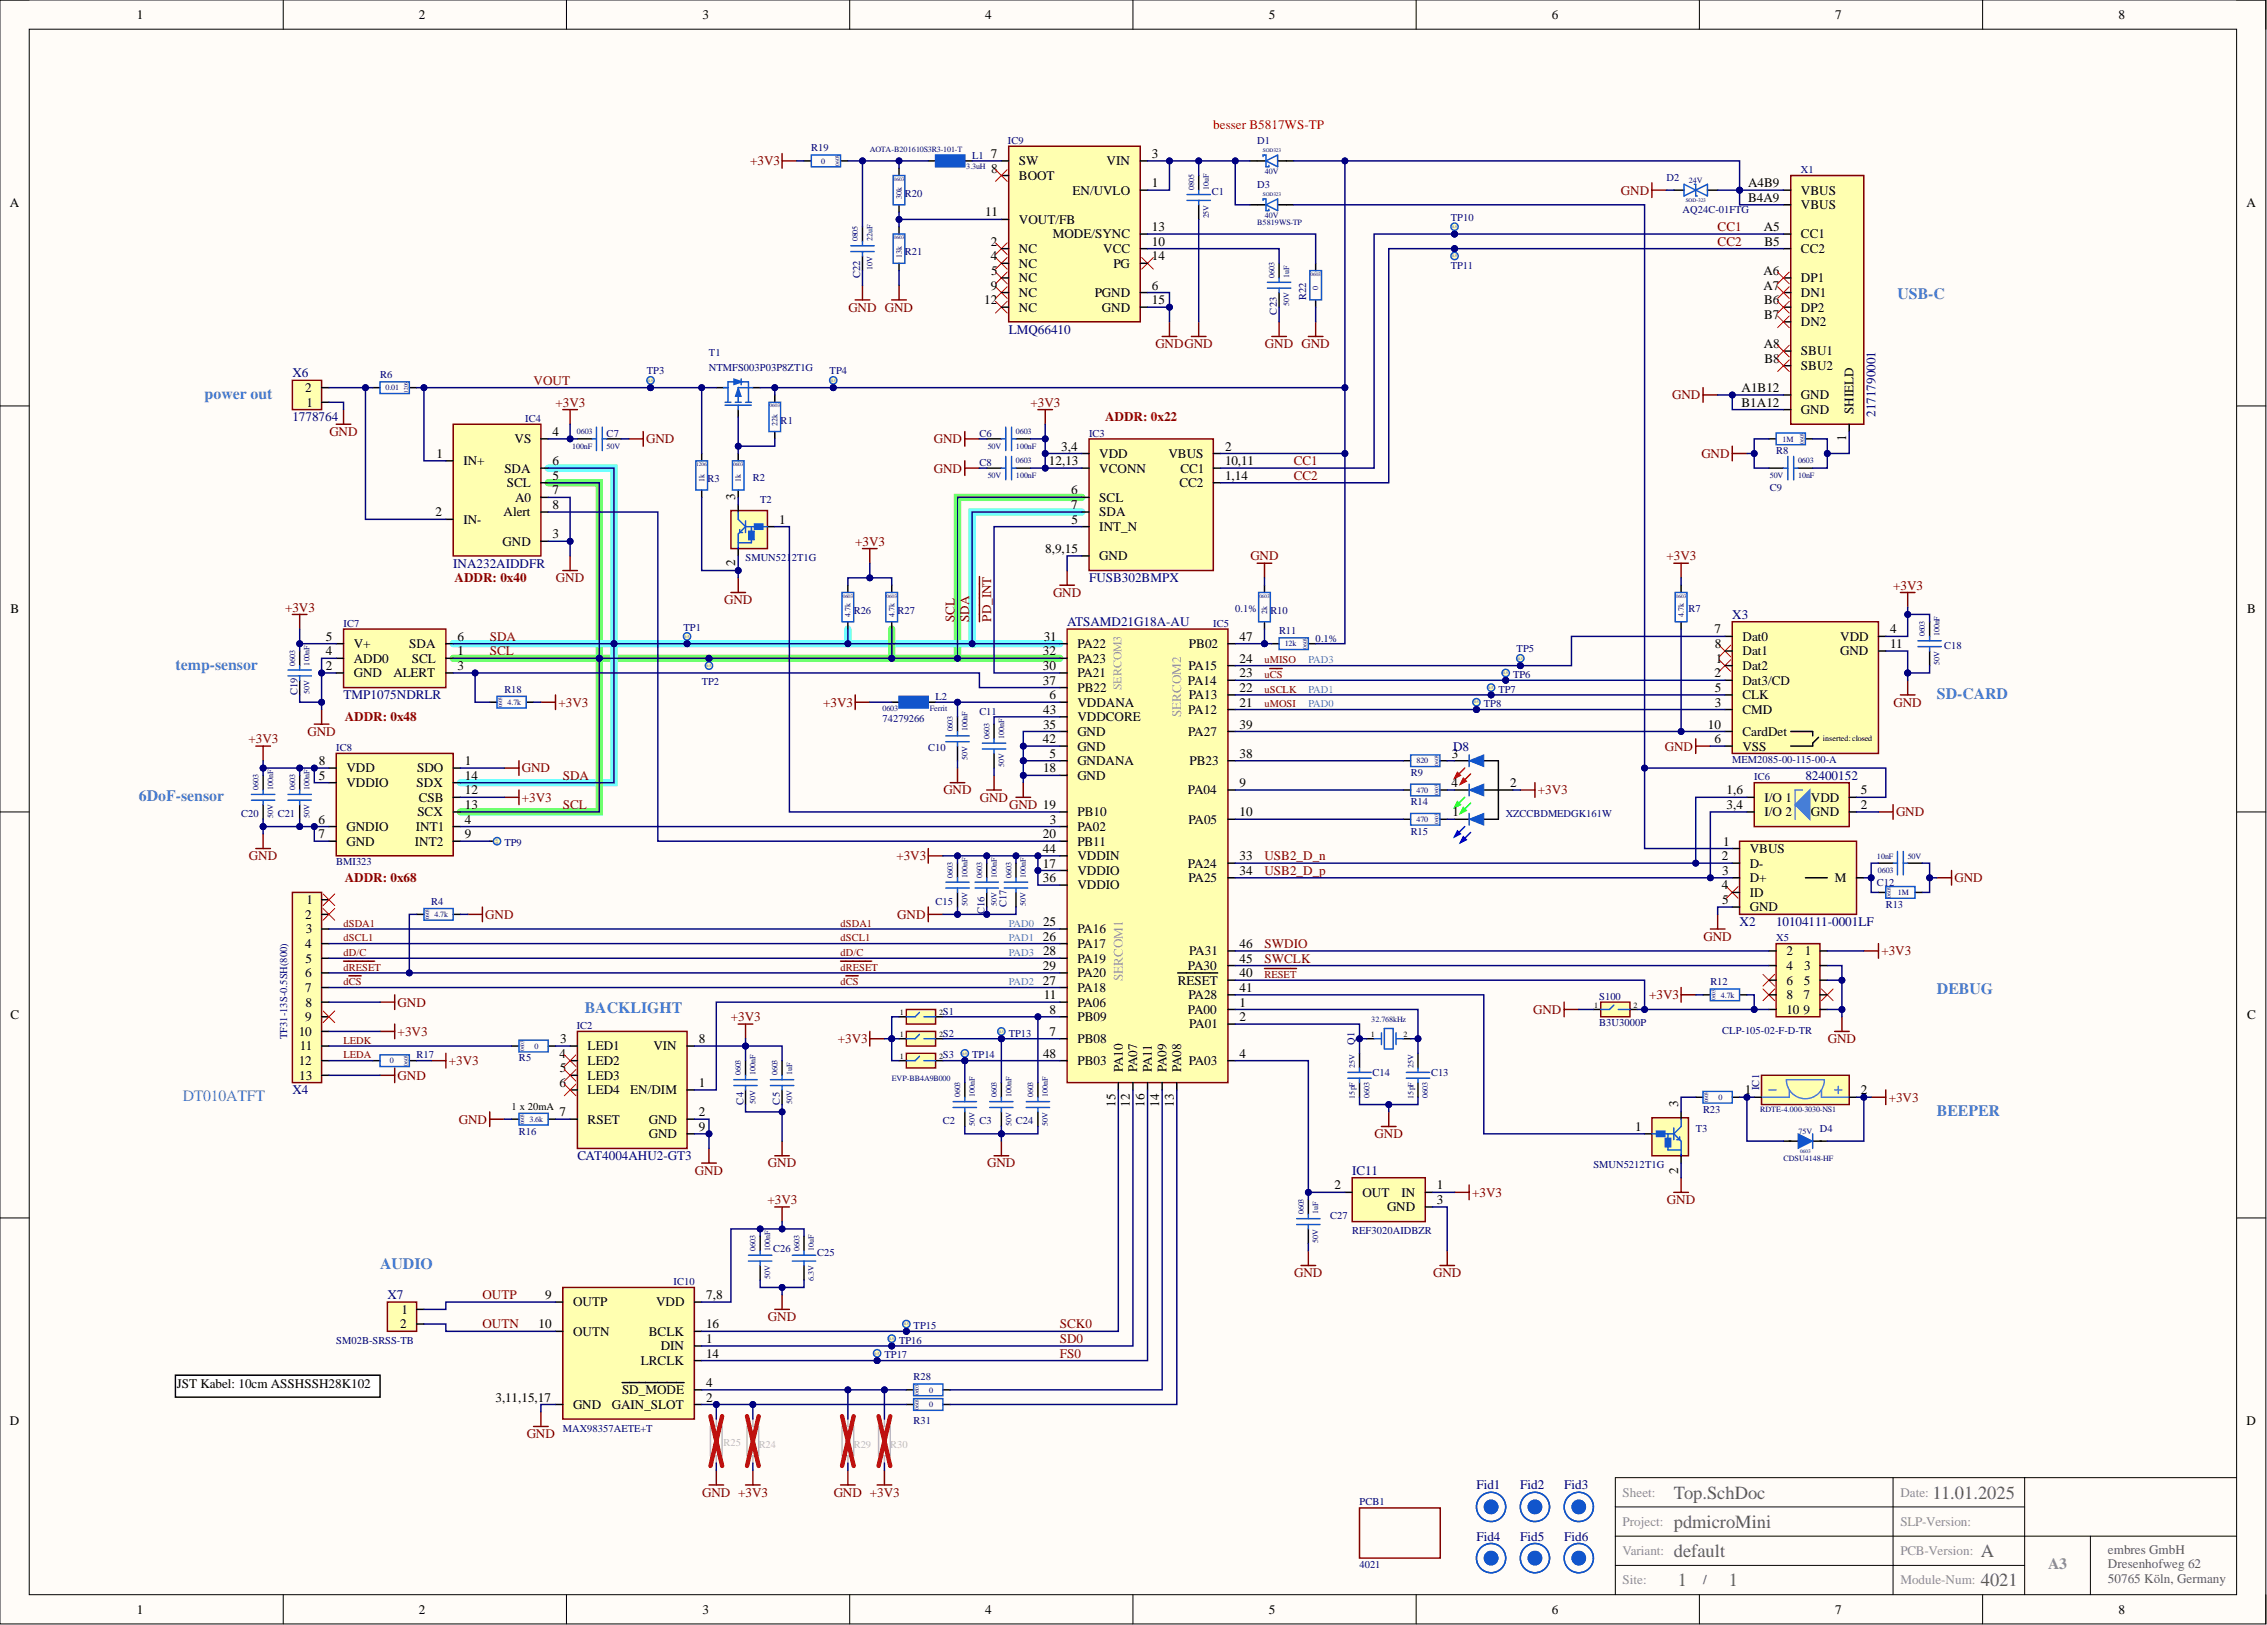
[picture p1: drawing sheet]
<svg xmlns="http://www.w3.org/2000/svg" width="393mm" height="282mm" viewBox="0 0 393 282" stroke-linecap="round" stroke-linejoin="round" font-family="sans-serif">
<defs><g id="words">
<g font-size="3.2" fill="#5d5b60">
<text x="290.4" y="259.9">Top.SchDoc</text>
<text x="335.3" y="259.9">11.01.2025</text>
<text x="290.4" y="265">pdmicroMini</text>
<text x="290.4" y="270.1">default</text>
<text x="291.1" y="275.2">1</text>
<text x="300" y="275.2">1</text>
<text x="343.7" y="270.1">A</text>
<text x="343.7" y="275.2">4021</text>
</g>
<g font-size="2.7" fill="#4a86e8">
<text x="329.2" y="51.9">USB-C</text>
<text x="35.5" y="69.2">power out</text>
<text x="30.4" y="116.1">temp-sensor</text>
<text x="336.1" y="121.2">SD-CARD</text>
<text x="24.1" y="139">6DoF-sensor</text>
<text x="336.1" y="172.5">DEBUG</text>
<text x="101.5" y="175.8">BACKLIGHT</text>
<text x="31.7" y="191">DT010ATFT</text>
<text x="336.1" y="193.5">BEEPER</text>
<text x="65.9" y="220.2">AUDIO</text>
</g>
<text font-size="2.7" fill="#918d90" x="355.4" y="272.2">A3</text>
<g font-size="2.3">
<text x="23.7" y="3.3">1</text>
<text x="72.7" y="3.3">2</text>
<text x="121.9" y="3.3">3</text>
<text x="171" y="3.3">4</text>
<text x="220.2" y="3.3">5</text>
<text x="269.2" y="3.3">6</text>
<text x="318.4" y="3.3">7</text>
<text x="367.6" y="3.3">8</text>
<text x="171.9" y="27.4">7</text>
<text x="172" y="29.9">8</text>
<text x="176.8" y="28.7">SW</text>
<text x="192" y="28.7">VIN</text>
<text x="199.9" y="27.4">3</text>
<text x="1.7" y="36">A</text>
<text x="176.8" y="31.2">BOOT</text>
<text x="186.1" y="33.7">EN/UVLO</text>
<text x="199.9" y="32.5">1</text>
<text x="303.3" y="32.5">A4B9</text>
<text x="303.3" y="35">B4A9</text>
<text x="312.5" y="33.7">VBUS</text>
<text x="389.8" y="36">A</text>
<text x="171" y="37.6">11</text>
<text x="176.8" y="38.8">VOUT/FB</text>
<text x="182.7" y="41.4">MODE/SYNC</text>
<text x="199.9" y="40.1">13</text>
<text x="306" y="40.1">A5</text>
<text x="312.5" y="41.4">CC1</text>
<text x="312.5" y="36.3">VBUS</text>
<text x="171.9" y="42.6">2</text>
<text x="171.9" y="45.2">4</text>
<text x="172" y="47.7">5</text>
<text x="176.8" y="43.9">NC</text>
<text x="176.8" y="46.4">NC</text>
<text x="191.4" y="43.9">VCC</text>
<text x="193.2" y="46.4">PG</text>
<text x="199.9" y="42.6">10</text>
<text x="199.9" y="45.2">14</text>
<text x="306" y="47.7">A6</text>
<text x="306.1" y="42.6">B5</text>
<text x="312.5" y="43.9">CC2</text>
<text x="170.8" y="52.8">12</text>
<text x="171.9" y="50.2">9</text>
<text x="176.8" y="49">NC</text>
<text x="176.8" y="51.5">NC</text>
<text x="189.9" y="51.5">PGND</text>
<text x="199.9" y="50.2">6</text>
<text x="199.9" y="52.8">15</text>
<text x="306" y="50.2">A7</text>
<text x="306.1" y="52.8">B6</text>
<text x="312.5" y="49">DP1</text>
<text x="312.5" y="51.5">DN1</text>
<text x="176.8" y="54">NC</text>
<text x="191.2" y="54">GND</text>
<text x="306.1" y="55.3">B7</text>
<text x="312.5" y="54">DP2</text>
<text x="312.5" y="56.6">DN2</text>
<text x="306" y="60.4">A8</text>
<text x="306.1" y="62.9">B8</text>
<text x="312.5" y="61.7">SBU1</text>
<text x="312.5" y="64.2">SBU2</text>
<text x="53" y="68">2</text>
<text x="53.2" y="70.5">1</text>
<text x="302.2" y="68">A1B12</text>
<text x="302.2" y="70.5">B1A12</text>
<text x="312.5" y="69.3">GND</text>
<text x="312.5" y="71.8">GND</text>
<text x="321.6" y="71.8" transform="rotate(-90 321.6 71.8)">SHIELD</text>
<text x="89.3" y="76.9">VS</text>
<text x="95.9" y="75.6">4</text>
<text x="320.4" y="76.5" transform="rotate(-90 320.4 76.5)">1</text>
<text x="75.8" y="79.4">1</text>
<text x="80.4" y="80.7">IN+</text>
<text x="87.5" y="82">SDA</text>
<text x="95.9" y="80.7">6</text>
<text x="95.9" y="83.2">5</text>
<text x="182" y="80.7">12,13</text>
<text x="184.1" y="78.2">3,4</text>
<text x="190.7" y="79.4">VDD</text>
<text x="190.7" y="82">VCONN</text>
<text x="202.7" y="79.4">VBUS</text>
<text x="204.8" y="82">CC1</text>
<text x="212.6" y="83.2">1,14</text>
<text x="212.6" y="78.2">2</text>
<text x="212.6" y="80.7">10,11</text>
<text x="75.5" y="89.6">2</text>
<text x="87.4" y="89.6">Alert</text>
<text x="87.9" y="84.5">SCL</text>
<text x="89.4" y="87">A0</text>
<text x="95.9" y="85.8">7</text>
<text x="95.9" y="88.3">8</text>
<text x="127.6" y="86.8" transform="rotate(-90 127.6 86.8)">3</text>
<text x="185.9" y="85.8">6</text>
<text x="185.9" y="88.3">7</text>
<text x="190.7" y="87">SCL</text>
<text x="190.7" y="89.6">SDA</text>
<text x="204.6" y="84.5">CC2</text>
<text x="80.4" y="90.8">IN-</text>
<text x="87.2" y="94.7">GND</text>
<text x="95.9" y="93.4">3</text>
<text x="135.2" y="90.8">1</text>
<text x="181.4" y="95.9">8,9,15</text>
<text x="185.9" y="90.8">5</text>
<text x="190.7" y="92.1">INT_N</text>
<text x="127.6" y="98.2" transform="rotate(-90 127.6 98.2)">2</text>
<text x="190.7" y="97.2">GND</text>
<text x="1.8" y="106.4">B</text>
<text x="389.9" y="106.4">B</text>
<text x="56.5" y="113.7">4</text>
<text x="56.6" y="111.1">5</text>
<text x="61.4" y="112.4">V+</text>
<text x="71" y="112.4">SDA</text>
<text x="79.4" y="113.7">1</text>
<text x="79.4" y="111.1">6</text>
<text x="180.9" y="113.7">32</text>
<text x="181.1" y="111.1">31</text>
<text x="186.9" y="112.4">PA22</text>
<text x="206.3" y="112.4">PB02</text>
<text x="215.1" y="111.1">47</text>
<text x="297.5" y="109.9">7</text>
<text x="297.5" y="112.4">8</text>
<text x="302.3" y="111.1">Dat0</text>
<text x="302.3" y="113.7">Dat1</text>
<text x="319.3" y="111.1">VDD</text>
<text x="319.3" y="113.7">GND</text>
<text x="328" y="109.9">4</text>
<text x="328" y="112.4">11</text>
<text x="56.5" y="116.2">2</text>
<text x="61.4" y="117.5">GND</text>
<text x="61.4" y="115">ADD0</text>
<text x="68.3" y="117.5">ALERT</text>
<text x="71.4" y="115">SCL</text>
<text x="79.4" y="116.2">3</text>
<text x="180.9" y="116.2">30</text>
<text x="180.9" y="118.8">37</text>
<text x="186.9" y="117.5">PA21</text>
<text x="186.9" y="115">PA23</text>
<text x="206.1" y="118.8">PA14</text>
<text x="206.2" y="116.2">PA15</text>
<text x="215.1" y="117.5">23</text>
<text x="215.1" y="115">24</text>
<text x="297.5" y="117.5">2</text>
<text x="297.7" y="115">1</text>
<text x="302.3" y="116.2">Dat2</text>
<text x="302.3" y="118.8">Dat3/CD</text>
<text x="181" y="123.8">43</text>
<text x="182.1" y="121.3">6</text>
<text x="186.9" y="122.6">VDDANA</text>
<text x="186.9" y="120">PB22</text>
<text x="186.9" y="125.1">VDDCORE</text>
<text x="206.2" y="123.8">PA12</text>
<text x="206.3" y="121.3">PA13</text>
<text x="215.1" y="122.6">21</text>
<text x="215.1" y="120">22</text>
<text x="297.5" y="120">5</text>
<text x="297.6" y="122.6">3</text>
<text x="302.3" y="123.8">CMD</text>
<text x="302.3" y="121.3">CLK</text>
<text x="180.9" y="128.9">42</text>
<text x="181" y="126.4">35</text>
<text x="182.1" y="131.4">5</text>
<text x="186.9" y="127.6">GND</text>
<text x="186.9" y="130.2">GND</text>
<text x="206.2" y="127.6">PA27</text>
<text x="215.1" y="131.4">38</text>
<text x="215.1" y="126.4">39</text>
<text x="251.9" y="131.4">3</text>
<text x="296.3" y="126.4">10</text>
<text x="297.5" y="128.9">6</text>
<text x="302.3" y="130.2">VSS</text>
<text x="302.3" y="127.6">CardDet</text>
<text x="55.3" y="135.3">5</text>
<text x="55.3" y="132.7">8</text>
<text x="60.1" y="136.5">VDDIO</text>
<text x="60.1" y="134">VDD</text>
<text x="72.3" y="136.5">SDX</text>
<text x="72.4" y="134">SDO</text>
<text x="80.7" y="132.7">1</text>
<text x="80.7" y="137.8">12</text>
<text x="80.7" y="135.3">14</text>
<text x="181" y="134">18</text>
<text x="186.9" y="132.7">GNDANA</text>
<text x="186.9" y="135.3">GND</text>
<text x="206.1" y="137.8">PA04</text>
<text x="206.4" y="132.7">PB23</text>
<text x="215.1" y="136.5">9</text>
<text x="251.8" y="136.5">4</text>
<text x="262" y="136.5">2</text>
<text x="299.6" y="137.8">1,6</text>
<text x="322.9" y="137.8">5</text>
<text x="55.3" y="142.9">6</text>
<text x="72.4" y="141.6">SCX</text>
<text x="72.7" y="139.1">CSB</text>
<text x="80.7" y="142.9">4</text>
<text x="80.7" y="140.3">13</text>
<text x="182.2" y="142.9">3</text>
<text x="186.9" y="141.6">PB10</text>
<text x="206.2" y="142.9">PA05</text>
<text x="215.1" y="141.6">10</text>
<text x="252" y="141.6">1</text>
<text x="299.6" y="140.3">3,4</text>
<text x="306.1" y="139.1">I/O 1</text>
<text x="306.1" y="141.6">I/O 2</text>
<text x="314.2" y="141.6">GND</text>
<text x="314.2" y="139.1">VDD</text>
<text x="322.9" y="140.3">2</text>
<text x="55.3" y="145.4">7</text>
<text x="60.1" y="144.1">GNDIO</text>
<text x="60.1" y="146.7">GND</text>
<text x="72" y="146.7">INT2</text>
<text x="72.2" y="144.1">INT1</text>
<text x="80.7" y="145.4">9</text>
<text x="180.9" y="145.4">20</text>
<text x="180.9" y="147.9">44</text>
<text x="186.9" y="144.1">PA02</text>
<text x="186.9" y="146.7">PB11</text>
<text x="186.9" y="149.2">VDDIN</text>
<text x="215.1" y="149.2">33</text>
<text x="298.7" y="149.2">2</text>
<text x="299" y="146.7">1</text>
<text x="303.6" y="147.9">VBUS</text>
<text x="180.9" y="150.5">17</text>
<text x="180.9" y="153">36</text>
<text x="186.9" y="151.8">VDDIO</text>
<text x="186.9" y="154.3">VDDIO</text>
<text x="206.1" y="150.5">PA24</text>
<text x="206.2" y="153">PA25</text>
<text x="215.1" y="151.8">34</text>
<text x="298.7" y="154.3">4</text>
<text x="298.8" y="151.8">3</text>
<text x="303.6" y="150.5">D-</text>
<text x="303.6" y="153">D+</text>
<text x="303.6" y="155.6">ID</text>
<text x="318.4" y="153">M</text>
<text x="53" y="159.4">2</text>
<text x="53.1" y="161.9">3</text>
<text x="53.2" y="156.8">1</text>
<text x="181" y="160.6">25</text>
<text x="186.9" y="161.9">PA16</text>
<text x="298.8" y="156.8">5</text>
<text x="303.6" y="158.1">GND</text>
<text x="53" y="164.4">4</text>
<text x="53" y="167">5</text>
<text x="180.9" y="163.2">26</text>
<text x="181" y="165.7">28</text>
<text x="186.9" y="164.4">PA17</text>
<text x="186.9" y="167">PA19</text>
<text x="206.3" y="165.7">PA31</text>
<text x="215.1" y="167">45</text>
<text x="215.1" y="164.4">46</text>
<text x="310" y="165.7">2</text>
<text x="313.2" y="165.7">1</text>
<text x="53" y="172.1">7</text>
<text x="53" y="169.5">6</text>
<text x="180.9" y="170.8">27</text>
<text x="180.9" y="168.2">29</text>
<text x="181.1" y="173.3">11</text>
<text x="186.9" y="172.1">PA18</text>
<text x="186.9" y="169.5">PA20</text>
<text x="204.4" y="170.8">RESET</text>
<text x="206.1" y="168.2">PA30</text>
<text x="206.2" y="173.3">PA28</text>
<text x="215.1" y="169.5">40</text>
<text x="215.1" y="172.1">41</text>
<text x="310" y="168.2">4</text>
<text x="310" y="170.8">6</text>
<text x="310" y="173.3">8</text>
<text x="313" y="173.3">7</text>
<text x="313" y="170.8">5</text>
<text x="313" y="168.2">3</text>
<text x="1.8" y="176.8">C</text>
<text x="51.8" y="179.7">10</text>
<text x="53" y="177.1">9</text>
<text x="53" y="174.6">8</text>
<text x="182.1" y="179.7">7</text>
<text x="182.1" y="175.9">8</text>
<text x="186.9" y="177.1">PB09</text>
<text x="186.9" y="174.6">PA06</text>
<text x="206.1" y="175.9">PA00</text>
<text x="206.3" y="178.4">PA01</text>
<text x="215.1" y="174.6">1</text>
<text x="215.1" y="177.1">2</text>
<text x="310" y="175.9">10</text>
<text x="313" y="175.9">9</text>
<text x="389.9" y="176.8">C</text>
<text x="51.8" y="184.7">12</text>
<text x="52" y="182.2">11</text>
<text x="97.1" y="183.5">4</text>
<text x="97.2" y="180.9">3</text>
<text x="102" y="182.2">LED1</text>
<text x="102" y="184.7">LED2</text>
<text x="113.4" y="182.2">VIN</text>
<text x="121.2" y="180.9">8</text>
<text x="181" y="183.5">48</text>
<text x="186.9" y="180.9">PB08</text>
<text x="186.9" y="184.7">PB03</text>
<text x="206.3" y="184.7">PA03</text>
<text x="215.1" y="183.5">4</text>
<text x="51.9" y="187.3">13</text>
<text x="97.1" y="188.6">6</text>
<text x="97.1" y="186">5</text>
<text x="102" y="187.3">LED3</text>
<text x="102" y="189.8">LED4</text>
<text x="109.4" y="189.8">EN/DIM</text>
<text x="121.2" y="188.6">1</text>
<text x="193.5" y="192" transform="rotate(-90 193.5 192)">15</text>
<text x="194.8" y="186" transform="rotate(-90 194.8 186)">PA10</text>
<text x="197.3" y="186" transform="rotate(-90 197.3 186)">PA07</text>
<text x="199.9" y="186" transform="rotate(-90 199.9 186)">PA11</text>
<text x="202.4" y="186" transform="rotate(-90 202.4 186)">PA09</text>
<text x="203.7" y="191.9" transform="rotate(-90 203.7 191.9)">13</text>
<text x="204.9" y="186" transform="rotate(-90 204.9 186)">PA08</text>
<text x="302.8" y="189.8">1</text>
<text x="322.9" y="189.8">2</text>
<text x="97.1" y="193.6">7</text>
<text x="102" y="194.9">RSET</text>
<text x="112.6" y="194.9">GND</text>
<text x="112.6" y="197.4">GND</text>
<text x="121.2" y="193.6">2</text>
<text x="121.2" y="196.2">9</text>
<text x="196.1" y="192" transform="rotate(-90 196.1 192)">12</text>
<text x="198.6" y="192" transform="rotate(-90 198.6 192)">16</text>
<text x="201.1" y="192" transform="rotate(-90 201.1 192)">14</text>
<text x="283.7" y="196.2">1</text>
<text x="291.2" y="192.1" transform="rotate(-90 291.2 192.1)">3</text>
<text x="291.2" y="203.6" transform="rotate(-90 291.2 203.6)">2</text>
<text x="231.5" y="206.3">2</text>
<text x="236.4" y="207.6">OUT</text>
<text x="243.2" y="207.6">IN</text>
<text x="249.3" y="206.3">1</text>
<text x="249.3" y="208.9">3</text>
<text x="240.7" y="210.1">GND</text>
<text x="69.7" y="227.9">1</text>
<text x="94.6" y="225.3">9</text>
<text x="99.4" y="226.6">OUTP</text>
<text x="113.8" y="226.6">VDD</text>
<text x="122.5" y="225.3">7,8</text>
<text x="69.5" y="230.4">2</text>
<text x="93.4" y="230.4">10</text>
<text x="99.4" y="231.7">OUTN</text>
<text x="112.6" y="231.7">BCLK</text>
<text x="122.5" y="233">1</text>
<text x="122.5" y="230.4">16</text>
<text x="111.2" y="236.8">LRCLK</text>
<text x="114.6" y="234.2">DIN</text>
<text x="122.5" y="235.5">14</text>
<text x="30.7" y="240.8">JST Kabel: 10cm ASSHSSH28K102</text>
<text x="86" y="243.1">3,11,15,17</text>
<text x="99.4" y="244.4">GND</text>
<text x="106.1" y="244.4">GAIN_SLOT</text>
<text x="107.9" y="241.8">SD_MODE</text>
<text x="122.5" y="240.6">4</text>
<text x="122.5" y="243.1">2</text>
<text x="1.7" y="247.3">D</text>
<text x="389.8" y="247.3">D</text>
<text x="23.7" y="279.9">1</text>
<text x="72.7" y="279.9">2</text>
<text x="121.9" y="279.9">3</text>
<text x="171" y="279.9">4</text>
<text x="220.2" y="279.9">5</text>
<text x="269.2" y="279.9">6</text>
<text x="318.4" y="279.9">7</text>
<text x="367.6" y="279.9">8</text>
</g>
<text font-size="2.3" fill="#f00" x="210.5" y="22.3">besser B5817WS-TP</text>
<g font-size="2.3" fill="#800000">
<text x="130.2" y="28.7">+3V3</text>
<text x="281.2" y="33.7">GND</text>
<text x="298" y="40.1">CC1</text>
<text x="298" y="42.6">CC2</text>
<text x="147.2" y="54">GND GND</text>
<text x="200.5" y="60.4">GNDGND</text>
<text x="219.5" y="60.4">GND GND</text>
<text x="92.6" y="66.7">VOUT</text>
<text x="96.4" y="70.5">+3V3</text>
<text x="178.8" y="70.5">+3V3</text>
<text x="290.1" y="69.3">GND</text>
<text x="57.2" y="75.6">GND</text>
<text x="112.1" y="76.9">GND</text>
<text x="162" y="76.9">GND</text>
<text x="162" y="82">GND</text>
<text x="224.5" y="80.7">CC1</text>
<text x="224.5" y="83.2">CC2</text>
<text x="295.2" y="79.4">GND</text>
<text x="148.4" y="94.7">+3V3</text>
<text x="96.5" y="101">GND</text>
<text x="216.9" y="97.2">GND</text>
<text x="289.2" y="97.2">+3V3</text>
<text x="49.5" y="106.1">+3V3</text>
<text x="125.6" y="104.8">GND</text>
<text x="165.6" y="107.8" transform="rotate(-90 165.6 107.8)">SCL</text>
<text x="168.2" y="107.8" transform="rotate(-90 168.2 107.8)">SDA</text>
<text x="172" y="107.8" transform="rotate(-90 172 107.8)">PD_INT</text>
<text x="182.7" y="103.5">GND</text>
<text x="328.5" y="102.3">+3V3</text>
<text x="85" y="111.1">SDA</text>
<text x="85" y="113.7">SCL</text>
<text x="96.9" y="122.6">+3V3</text>
<text x="142.8" y="122.6">+3V3</text>
<text x="328.6" y="122.6">GND</text>
<text x="43.1" y="128.9">+3V3</text>
<text x="53.3" y="127.6">GND</text>
<text x="288.9" y="130.2">GND</text>
<text x="90.6" y="134">GND</text>
<text x="97.7" y="135.3">SDA</text>
<text x="163.7" y="137.8">GND</text>
<text x="266.8" y="137.8">+3V3</text>
<text x="90.6" y="139.1">+3V3</text>
<text x="97.7" y="140.3">SCL</text>
<text x="170" y="139.1">GND</text>
<text x="175.1" y="140.3">GND 19</text>
<text x="329" y="141.6">GND</text>
<text x="43.2" y="149.2">GND</text>
<text x="155.5" y="149.2">+3V3</text>
<text x="219.4" y="149.2">USB2_D_n</text>
<text x="219.4" y="151.8">USB2_D_p</text>
<text x="339.1" y="153">GND</text>
<text x="84.2" y="159.4">GND</text>
<text x="155.7" y="159.4">GND</text>
<text x="219.4" y="167">SWCLK</text>
<text x="219.4" y="164.4">SWDIO</text>
<text x="295.6" y="163.2">GND</text>
<text x="326.4" y="165.7">+3V3</text>
<text x="286.2" y="173.3">+3V3</text>
<text x="69" y="179.7">+3V3</text>
<text x="69" y="174.6">GND</text>
<text x="126.8" y="177.1">+3V3</text>
<text x="266" y="175.9">GND</text>
<text x="77.9" y="184.7">+3V3</text>
<text x="145.4" y="180.9">+3V3</text>
<text x="317.1" y="180.9">GND</text>
<text x="69" y="187.3">GND</text>
<text x="327.7" y="191.1">+3V3</text>
<text x="79.6" y="194.9">GND</text>
<text x="238.5" y="197.4">GND</text>
<text x="120.6" y="203.8">GND</text>
<text x="133.2" y="202.5">GND</text>
<text x="171.3" y="202.5">GND</text>
<text x="133.2" y="208.9">+3V3</text>
<text x="255.4" y="207.6">+3V3</text>
<text x="289.2" y="208.9">GND</text>
<text x="224.6" y="221.5">GND</text>
<text x="248.7" y="221.5">GND</text>
<text x="83.7" y="225.3">OUTP</text>
<text x="83.7" y="230.4">OUTN</text>
<text x="133.2" y="229.2">GND</text>
<text x="183.9" y="233">SD0</text>
<text x="183.9" y="230.4">SCK0</text>
<text x="183.9" y="235.5">FS0</text>
<text x="91.4" y="249.5">GND</text>
<text x="121.8" y="259.6">GND +3V3</text>
<text x="144.7" y="259.6">GND +3V3</text>
</g>
<g font-size="2.3" fill="#000080">
<text x="175" y="57.9">LMQ66410</text>
<text x="50.7" y="65.5">X6</text>
<text x="50.7" y="73.1">1778764</text>
<text x="325.4" y="72.3" transform="rotate(-90 325.4 72.3)">2171790001</text>
<text x="78.6" y="98.5">INA232AIDDFR</text>
<text x="189" y="101">FUSB302BMPX</text>
<text x="300.6" y="107.3">X3</text>
<text x="185.2" y="108.6">ATSAMD21G18A-AU</text>
<text x="59.6" y="121.3">TMP1075NDRLR</text>
<text x="252.1" y="130.2">D8</text>
<text x="313.2" y="135.3">82400152</text>
<text x="301.8" y="160.6">X2</text>
<text x="308.2" y="160.6">10104111-0001LF</text>
<text x="50.7" y="189.8">X4</text>
<text x="100.2" y="201.2">CAT4004AHU2-GT3</text>
<text x="234.6" y="203.8">IC11</text>
<text x="67.2" y="225.3">X7</text>
<text x="256.2" y="258.3">Fid1</text>
<text x="263.8" y="258.3">Fid2</text>
<text x="271.4" y="258.3">Fid3</text>
<text x="256.2" y="267.2">Fid4</text>
<text x="263.8" y="267.2">Fid5</text>
<text x="271.4" y="267.2">Fid6</text>
</g>
<g font-size="2.3" fill="#980000">
<text x="191.8" y="73.1">ADDR: 0x22</text>
<text x="78.9" y="101">ADDR: 0x40</text>
<text x="59.8" y="125.1">ADDR: 0x48</text>
<text x="59.8" y="153">ADDR: 0x68</text>
</g>
<g font-size="2.3" fill="#999">
<text x="204.9" y="124.3" transform="rotate(-90 204.9 124.3)">SERCOM2</text>
<text x="194.8" y="170.2" transform="rotate(-90 194.8 170.2)">SERCOM1</text>
</g>
<g font-size="2.3" fill="#918d90">
<text x="281.5" y="259.6">Sheet:</text>
<text x="329.7" y="259.6">Date:</text>
<text x="281.5" y="264.7">Project:</text>
<text x="281.5" y="269.8">Variant:</text>
<text x="329.7" y="269.8">PCB-Version:</text>
<text x="329.7" y="264.7">SLP-Version:</text>
<text x="281.5" y="274.8">Site:</text>
<text x="329.7" y="274.8">Module-Num:</text>
</g>
<g font-size="2.3" fill="#5d5b60">
<text x="365.8" y="269.5">embres GmbH</text>
<text x="295.5" y="274.8">/</text>
<text x="365.8" y="272">Dresenhofweg 62</text>
<text x="365.8" y="274.6">50765 Köln, Germany</text>
</g>
<text font-size="2.1" fill="#999" x="194.6" y="119.7" transform="rotate(-90 194.6 119.7)">SERCOM3</text>
<g font-size="1.8" fill="#000080">
<text x="140.8" y="26.3">R19</text>
<text x="168.7" y="27.5">L1</text>
<text x="174.9" y="25">IC9</text>
<text x="218.1" y="25">D1</text>
<text x="157" y="34.1">R20</text>
<text x="210.3" y="33.9">C1</text>
<text x="218.1" y="32.6">D3</text>
<text x="289.2" y="31.3">D2</text>
<text x="312.5" y="30.1">X1</text>
<text x="251.7" y="38.3">TP10</text>
<text x="291.9" y="36.9">AQ24C-01FTG</text>
<text x="157" y="44.3">R21</text>
<text x="251.7" y="46.7">TP11</text>
<text x="149.3" y="48.2" transform="rotate(-90 149.3 48.2)">C22</text>
<text x="226.6" y="52" transform="rotate(-90 226.6 52)">R22</text>
<text x="221.6" y="54.6" transform="rotate(-90 221.6 54.6)">C23</text>
<text x="65.9" y="65.6">R6</text>
<text x="112.2" y="65">TP3</text>
<text x="123" y="64.3">NTMFS003P03P8ZT1G</text>
<text x="123" y="61.8">T1</text>
<text x="143.9" y="65">TP4</text>
<text x="91.1" y="73.2">IC4</text>
<text x="105.3" y="75.7">C7</text>
<text x="135.4" y="73.5">R1</text>
<text x="169.9" y="75.7">C6</text>
<text x="189" y="75.7">IC3</text>
<text x="122.8" y="83.6">R3</text>
<text x="130.6" y="83.4">R2</text>
<text x="169.9" y="80.8">C8</text>
<text x="308.2" y="78.8">R8</text>
<text x="131.9" y="87.2">T2</text>
<text x="307.1" y="85.1">C9</text>
<text x="129.4" y="97.3">SMUN521</text>
<text x="137.4" y="97.3">2T1G</text>
<text x="148.1" y="106.5">R26</text>
<text x="155.7" y="106.5">R27</text>
<text x="214.3" y="106.2">0.1%</text>
<text x="220.4" y="106.5">R10</text>
<text x="293" y="106.2">R7</text>
<text x="59.6" y="108.7">IC7</text>
<text x="118.6" y="109.4">TP1</text>
<text x="210.5" y="108.7">IC5</text>
<text x="221.9" y="110">R11</text>
<text x="228.3" y="111.3">0.1%</text>
<text x="263.2" y="113.2">TP5</text>
<text x="337.3" y="112.5">C18</text>
<text x="121.7" y="118.9">TP2</text>
<text x="262.5" y="117.6">TP6</text>
<text x="51.6" y="120.5" transform="rotate(-90 51.6 120.5)">C19</text>
<text x="87.5" y="120.2">R18</text>
<text x="153.1" y="125.2">74279266</text>
<text x="162.3" y="121.4">L2</text>
<text x="169.9" y="124">C11</text>
<text x="257.4" y="122.7">TP8</text>
<text x="260" y="120.2">TP7</text>
<text x="58.3" y="130.3">IC8</text>
<text x="161.1" y="130.3">C10</text>
<text x="244.8" y="134.6">R9</text>
<text x="300.6" y="132.3">MEM2085-00-115-00-A</text>
<text x="304.4" y="135.4">IC6</text>
<text x="41.9" y="141.7">C20</text>
<text x="48.2" y="141.7">C21</text>
<text x="244.8" y="139.7">R14</text>
<text x="261.3" y="141.7">XZCCBDMEDGK161W</text>
<text x="87.5" y="146.8">TP9</text>
<text x="244.8" y="144.8">R15</text>
<text x="58.3" y="150.1">BMI323</text>
<text x="325.7" y="153.7">C12</text>
<text x="74.8" y="157">R4</text>
<text x="162.3" y="157">C15</text>
<text x="170.8" y="158.6" transform="rotate(-90 170.8 158.6)">C16</text>
<text x="174.6" y="157.3" transform="rotate(-90 174.6 157.3)">C17</text>
<text x="327.2" y="157.5">R13</text>
<text x="308.2" y="163.3">X5</text>
<text x="277.5" y="173.5">S100</text>
<text x="296.8" y="170.9">R12</text>
<text x="100.1" y="178.5">IC2</text>
<text x="163.6" y="176">S1</text>
<text x="163.6" y="179.8">S2</text>
<text x="175" y="179.8">TP13</text>
<text x="277.5" y="178">B3U3000P</text>
<text x="298.8" y="179.3">CLP-105-02-F-D-TR</text>
<text x="49.8" y="180.3" transform="rotate(-90 49.8 180.3)">TF31-13S-0.5SH(800)</text>
<text x="72.3" y="183.6">R17</text>
<text x="90" y="184.1">R5</text>
<text x="163.6" y="183.6">S3</text>
<text x="168.7" y="183.6">TP14</text>
<text x="235" y="181.2" transform="rotate(-90 235 181.2)">Q1</text>
<text x="129" y="191.6" transform="rotate(-90 129 191.6)">C4</text>
<text x="135.3" y="191.6" transform="rotate(-90 135.3 191.6)">C5</text>
<text x="238.2" y="186.6">C14</text>
<text x="248.3" y="186.6">C13</text>
<text x="305.3" y="189.1" transform="rotate(-90 305.3 189.1)">IC1</text>
<text x="90" y="196.8">R16</text>
<text x="163.6" y="195">C2</text>
<text x="169.9" y="195">C3</text>
<text x="176.3" y="195">C24</text>
<text x="294.2" y="196.3">T3</text>
<text x="295.5" y="193">R23</text>
<text x="315.8" y="196.3">D4</text>
<text x="276.5" y="202.6">SMUN5212T1G</text>
<text x="230.8" y="211.5">C27</text>
<text x="234.6" y="214.1">REF3020AIDBZR</text>
<text x="134.2" y="217.2">C26</text>
<text x="141.8" y="217.9">C25</text>
<text x="116.9" y="222.9">IC10</text>
<text x="58.3" y="233.1">SM02B-SRSS-TB</text>
<text x="156" y="233.1">TP16</text>
<text x="158.5" y="230.6">TP15</text>
<text x="153.5" y="235.6">TP17</text>
<text x="158.5" y="239.4">R28</text>
<text x="97.7" y="248.3">MAX98357AETE+T</text>
<text x="158.5" y="247">R31</text>
<text x="235.9" y="261">PCB1</text>
<text x="235.9" y="271.9">4021</text>
</g>
<g font-size="1.8" fill="#800000">
<text x="219.4" y="115.1">uMISO</text>
<text x="219.4" y="117.6">uCS</text>
<text x="219.4" y="120.2">uSCLK</text>
<text x="219.4" y="122.7">uMOSI</text>
<text x="59.6" y="160.8">dSDA1</text>
<text x="145.8" y="160.8">dSDA1</text>
<text x="59.6" y="163.3">dSCL1</text>
<text x="59.6" y="165.8">dD/C</text>
<text x="145.8" y="163.3">dSCL1</text>
<text x="145.8" y="165.8">dD/C</text>
<text x="59.6" y="170.9">dCS</text>
<text x="59.6" y="168.4">dRESET</text>
<text x="145.8" y="168.4">dRESET</text>
<text x="145.8" y="170.9">dCS</text>
<text x="219.4" y="169.6">RESET</text>
<text x="59.6" y="181.1">LEDK</text>
<text x="59.6" y="183.6">LEDA</text>
</g>
<g font-size="1.8" fill="#4a86e8">
<text x="227" y="115.1">PAD3</text>
<text x="227" y="120.2">PAD1</text>
<text x="227" y="122.7">PAD0</text>
<text x="175" y="160.8">PAD0</text>
<text x="175" y="163.3">PAD1</text>
<text x="175" y="165.8">PAD3</text>
<text x="175" y="170.9">PAD2</text>
</g>
<text font-size="1.8" x="88.8" y="192.5">1 x 20mA</text>
<g font-size="1.8" fill="#bfbebc">
<text x="125.6" y="250.9">R25</text>
<text x="131.6" y="251.1">R24</text>
<text x="148.1" y="251.1">R29</text>
<text x="154.5" y="251.1">R30</text>
</g>
<g font-size="1.4" fill="#000080">
<text x="142.5" y="28.4">0</text>
<text x="150.9" y="26.3">AOTA-B201610S3R3-101-T</text>
<text x="167.7" y="29.4">3.3uH</text>
<text x="156.5" y="34.5" transform="rotate(-90 156.5 34.5)">30k</text>
<text x="207.2" y="33" transform="rotate(-90 207.2 33)">0805</text>
<text x="209.7" y="33" transform="rotate(-90 209.7 33)">10uF</text>
<text x="219.5" y="30.1">40V</text>
<text x="293" y="31.7">24V</text>
<text x="148.8" y="41.9" transform="rotate(-90 148.8 41.9)">0805</text>
<text x="151.4" y="41.9" transform="rotate(-90 151.4 41.9)">22uF</text>
<text x="209.7" y="37.9" transform="rotate(-90 209.7 37.9)">25V</text>
<text x="218.1" y="39">B5819WS-TP</text>
<text x="219.5" y="37.8">40V</text>
<text x="151.4" y="46.8" transform="rotate(-90 151.4 46.8)">10V</text>
<text x="156.5" y="44.7" transform="rotate(-90 156.5 44.7)">13k</text>
<text x="221.1" y="48.2" transform="rotate(-90 221.1 48.2)">0603</text>
<text x="223.7" y="53.1" transform="rotate(-90 223.7 53.1)">50V</text>
<text x="223.7" y="48.2" transform="rotate(-90 223.7 48.2)">1uF</text>
<text x="228.7" y="50.3" transform="rotate(-90 228.7 50.3)">0</text>
<text x="66.9" y="67.7">0.01</text>
<text x="99.3" y="77.9">100nF</text>
<text x="100.1" y="75.3">0603</text>
<text x="105.3" y="77.9">50V</text>
<text x="134.9" y="73.9" transform="rotate(-90 134.9 73.9)">22k</text>
<text x="171.4" y="77.9">50V</text>
<text x="176.3" y="75.3">0603</text>
<text x="176.3" y="77.9">100nF</text>
<text x="309.3" y="76.6">1M</text>
<text x="122.2" y="83.7" transform="rotate(-90 122.2 83.7)">1k</text>
<text x="128.6" y="83.7" transform="rotate(-90 128.6 83.7)">1k</text>
<text x="171.4" y="82.9">50V</text>
<text x="176.3" y="80.4">0603</text>
<text x="176.3" y="82.9">100nF</text>
<text x="307.1" y="82.9">50V</text>
<text x="312" y="80.4">0603</text>
<text x="312" y="82.9">10nF</text>
<text x="147.6" y="107" transform="rotate(-90 147.6 107)">4.7k</text>
<text x="155.2" y="107" transform="rotate(-90 155.2 107)">4.7k</text>
<text x="219.9" y="106.5" transform="rotate(-90 219.9 106.5)">2k</text>
<text x="292.2" y="107" transform="rotate(-90 292.2 107)">4.7k</text>
<text x="222.9" y="112.1">12k</text>
<text x="334" y="110.4" transform="rotate(-90 334 110.4)">0603</text>
<text x="336.5" y="110.4" transform="rotate(-90 336.5 110.4)">100nF</text>
<text x="51.2" y="115.5" transform="rotate(-90 51.2 115.5)">0603</text>
<text x="53.7" y="115.5" transform="rotate(-90 53.7 115.5)">100nF</text>
<text x="336.5" y="115.3" transform="rotate(-90 336.5 115.3)">50V</text>
<text x="53.7" y="120.4" transform="rotate(-90 53.7 120.4)">50V</text>
<text x="88.1" y="122.3">4.7k</text>
<text x="153.1" y="123.3">0603</text>
<text x="161.3" y="123.3">Ferrit</text>
<text x="165.3" y="126.9" transform="rotate(-90 165.3 126.9)">0603</text>
<text x="167.9" y="131.8" transform="rotate(-90 167.9 131.8)">50V</text>
<text x="167.9" y="126.9" transform="rotate(-90 167.9 126.9)">100nF</text>
<text x="171.7" y="128.2" transform="rotate(-90 171.7 128.2)">0603</text>
<text x="174.2" y="128.2" transform="rotate(-90 174.2 128.2)">100nF</text>
<text x="44.9" y="137" transform="rotate(-90 44.9 137)">0603</text>
<text x="47.4" y="137" transform="rotate(-90 47.4 137)">100nF</text>
<text x="51.2" y="137" transform="rotate(-90 51.2 137)">0603</text>
<text x="53.7" y="137" transform="rotate(-90 53.7 137)">100nF</text>
<text x="174.2" y="133.1" transform="rotate(-90 174.2 133.1)">50V</text>
<text x="245.8" y="132.4">820</text>
<text x="245.8" y="137.5">470</text>
<text x="47.4" y="141.9" transform="rotate(-90 47.4 141.9)">50V</text>
<text x="53.7" y="141.9" transform="rotate(-90 53.7 141.9)">50V</text>
<text x="245.8" y="142.6">470</text>
<text x="325.7" y="148.9">10nF</text>
<text x="331" y="148.9">50V</text>
<text x="165.3" y="152.3" transform="rotate(-90 165.3 152.3)">0603</text>
<text x="167.9" y="152.3" transform="rotate(-90 167.9 152.3)">100nF</text>
<text x="170.4" y="152.3" transform="rotate(-90 170.4 152.3)">0603</text>
<text x="172.9" y="152.3" transform="rotate(-90 172.9 152.3)">100nF</text>
<text x="175.5" y="152.3" transform="rotate(-90 175.5 152.3)">0603</text>
<text x="178" y="152.3" transform="rotate(-90 178 152.3)">100nF</text>
<text x="325.8" y="151.5">0603</text>
<text x="329.3" y="155.3">1M</text>
<text x="75.4" y="159.1">4.7k</text>
<text x="167.9" y="157.2" transform="rotate(-90 167.9 157.2)">50V</text>
<text x="172.9" y="157.2" transform="rotate(-90 172.9 157.2)">50V</text>
<text x="178" y="157.2" transform="rotate(-90 178 157.2)">50V</text>
<text x="298.6" y="173">4.7k</text>
<text x="237.9" y="177.3">32.768kHz</text>
<text x="67.6" y="184.4">0</text>
<text x="92.7" y="181.9">0</text>
<text x="235.1" y="185.3" transform="rotate(-90 235.1 185.3)">25V</text>
<text x="245.2" y="185.3" transform="rotate(-90 245.2 185.3)">25V</text>
<text x="128.6" y="186.5" transform="rotate(-90 128.6 186.5)">0603</text>
<text x="131.1" y="191.4" transform="rotate(-90 131.1 191.4)">50V</text>
<text x="131.1" y="186.5" transform="rotate(-90 131.1 186.5)">100nF</text>
<text x="134.9" y="186.5" transform="rotate(-90 134.9 186.5)">0603</text>
<text x="137.4" y="191.4" transform="rotate(-90 137.4 191.4)">50V</text>
<text x="137.4" y="186.5" transform="rotate(-90 137.4 186.5)">1uF</text>
<text x="154.7" y="187.5">EVP-BB4A9B000</text>
<text x="166.6" y="190.3" transform="rotate(-90 166.6 190.3)">0603</text>
<text x="169.1" y="190.3" transform="rotate(-90 169.1 190.3)">100nF</text>
<text x="172.9" y="190.3" transform="rotate(-90 172.9 190.3)">0603</text>
<text x="175.5" y="190.3" transform="rotate(-90 175.5 190.3)">100nF</text>
<text x="179.3" y="190.3" transform="rotate(-90 179.3 190.3)">0603</text>
<text x="181.8" y="190.3" transform="rotate(-90 181.8 190.3)">100nF</text>
<text x="235.1" y="190.6" transform="rotate(-90 235.1 190.6)">15pF</text>
<text x="237.6" y="190.4" transform="rotate(-90 237.6 190.4)">0603</text>
<text x="245.2" y="190.6" transform="rotate(-90 245.2 190.6)">15pF</text>
<text x="247.8" y="190.4" transform="rotate(-90 247.8 190.4)">0603</text>
<text x="298.2" y="190.8">0</text>
<text x="91.9" y="194.6">3.6k</text>
<text x="169.1" y="195.2" transform="rotate(-90 169.1 195.2)">50V</text>
<text x="175.5" y="195.2" transform="rotate(-90 175.5 195.2)">50V</text>
<text x="181.8" y="195.2" transform="rotate(-90 181.8 195.2)">50V</text>
<text x="305.4" y="192.8">RDTE-4.000-3030-NS1</text>
<text x="312.1" y="196.6">75V</text>
<text x="309.4" y="201.5">CDSU4148-HF</text>
<text x="226.2" y="210.6" transform="rotate(-90 226.2 210.6)">0603</text>
<text x="228.7" y="215.5" transform="rotate(-90 228.7 215.5)">50V</text>
<text x="228.7" y="210.6" transform="rotate(-90 228.7 210.6)">1uF</text>
<text x="131.1" y="217" transform="rotate(-90 131.1 217)">0603</text>
<text x="133.6" y="221.9" transform="rotate(-90 133.6 221.9)">50V</text>
<text x="133.6" y="217" transform="rotate(-90 133.6 217)">100nF</text>
<text x="138.7" y="217" transform="rotate(-90 138.7 217)">0603</text>
<text x="141.2" y="217" transform="rotate(-90 141.2 217)">10uF</text>
<text x="141.2" y="222.2" transform="rotate(-90 141.2 222.2)">6.3V</text>
<text x="161.2" y="241.5">0</text>
<text x="161.2" y="244.1">0</text>
</g>
<g font-size="1.4">
<text x="316.3" y="128.6">inserted:closed</text>
<text x="156.1" y="176.1">1</text>
<text x="156.1" y="179.9">1</text>
<text x="163" y="176.1">2</text>
<text x="163" y="179.9">2</text>
<text x="237.9" y="179.9">1</text>
<text x="243.5" y="179.9">2</text>
<text x="276.6" y="174.8">1</text>
<text x="283.4" y="174.8">2</text>
<text x="156.1" y="183.7">1</text>
<text x="163" y="183.7">2</text>
</g>
<g font-size="1.4" fill="#bfbebc">
<text x="124.8" y="250.8" transform="rotate(-90 124.8 250.8)">0</text>
<text x="131.1" y="249.8" transform="rotate(-90 131.1 249.8)">0</text>
<text x="147.6" y="250.8" transform="rotate(-90 147.6 250.8)">0</text>
<text x="153.9" y="250.8" transform="rotate(-90 153.9 250.8)">0</text>
</g>
<g font-size=".9" fill="#000080">
<text x="145.6" y="28.8" transform="rotate(-90 145.6 28.8)">0603</text>
<text x="219.1" y="26.4">SOD323</text>
<text x="155.1" y="31.3">0603</text>
<text x="219.1" y="34">SOD323</text>
<text x="292.5" y="35.1">SOD-323</text>
<text x="155.1" y="41.5">0603</text>
<text x="227.4" y="47.8">0603</text>
<text x="70.8" y="68.1" transform="rotate(-90 70.8 68.1)">1206</text>
<text x="133.5" y="70.7">0603</text>
<text x="313" y="77" transform="rotate(-90 313 77)">0603</text>
<text x="120.8" y="80.8">1206</text>
<text x="127.2" y="80.8">0603</text>
<text x="146.2" y="103.7">0603</text>
<text x="153.8" y="103.7">0603</text>
<text x="218.5" y="103.7">0603</text>
<text x="290.8" y="103.7">0603</text>
<text x="226.8" y="112.5" transform="rotate(-90 226.8 112.5)">0603</text>
<text x="87.1" y="122.7" transform="rotate(-90 87.1 122.7)">0603</text>
<text x="249.6" y="137.9" transform="rotate(-90 249.6 137.9)">0603</text>
<text x="249.6" y="132.8" transform="rotate(-90 249.6 132.8)">0603</text>
<text x="249.6" y="143" transform="rotate(-90 249.6 143)">0603</text>
<text x="328.1" y="155.7" transform="rotate(-90 328.1 155.7)">0603</text>
<text x="74.4" y="159.5" transform="rotate(-90 74.4 159.5)">0603</text>
<text x="297.7" y="173.5" transform="rotate(-90 297.7 173.5)">0603</text>
<text x="70.8" y="184.8" transform="rotate(-90 70.8 184.8)">0603</text>
<text x="90.9" y="182.3" transform="rotate(-90 90.9 182.3)">0603</text>
<text x="296.4" y="191.2" transform="rotate(-90 296.4 191.2)">0603</text>
<text x="90.9" y="195" transform="rotate(-90 90.9 195)">0603</text>
<text x="312.4" y="200">0603</text>
<text x="159.4" y="244.5" transform="rotate(-90 159.4 244.5)">0603</text>
<text x="159.4" y="242" transform="rotate(-90 159.4 242)">0603</text>
</g>
<g font-size=".9" fill="#bfbebc">
<text x="123.4" y="248.3">0603</text>
<text x="146.2" y="248.3">0603</text>
<text x="152.6" y="248.3">0603</text>
<text x="129.8" y="252.2">0603</text>
</g>
<g font-size=".7" fill="#15c">
<text x="252" y="39.5">0.5</text>
<text x="252" y="44.6">0.5</text>
<text x="112.4" y="66.2">0.5</text>
<text x="144.2" y="66.2">0.5</text>
<text x="118.8" y="110.6">0.5</text>
<text x="122.6" y="115.7">0.5</text>
<text x="258.3" y="119.5">0.5</text>
<text x="260.8" y="116.9">0.5</text>
<text x="263.4" y="114.4">0.5</text>
<text x="255.8" y="122">0.5</text>
<text x="86.5" y="146.3" transform="rotate(-90 86.5 146.3)">0.5</text>
<text x="173.3" y="179.1">0.5</text>
<text x="167" y="182.9">0.5</text>
<text x="154.3" y="232.4">0.5</text>
<text x="156.8" y="229.9">0.5</text>
<text x="151.8" y="234.9">0.5</text>
</g>
</g></defs>
<path d="M0 0h393.1v281.7h-393.1z" fill-rule="evenodd" fill="#fffcf8"/>
<path d="M0 0h393.1v281.7h-393.1z" fill="none" stroke="#000" stroke-width=".17"/>
<path d="M5.1 5.1h383v271.5h-383z" fill-rule="evenodd" fill="#fffcf8"/>
<g fill="none" stroke="#000" stroke-width=".17">
<path d="M0 0h5.1M49.1 0v5.1M98.3 0v5.1M147.4 0v5.1M196.6 0v5.1M245.7 0v5.1M294.9 0v5.1M344 0v5.1M388.1 0h5v5.1M5.1 5.1h383v271.5h-383zM0 70.4h5.1M388.1 70.4h5"/>
<path d="M0 140.8h5.1M388.1 140.8h5M0 211.3h5.1M388.1 211.3h5M328.5 256.3v20.3M351.3 256.3v20.3M388.1 256.3h-107.8v20.3M49.1 276.6v5.1M98.3 276.6v5.1M147.4 276.6v5.1M196.6 276.6v5.1M245.7 276.6v5.1"/>
<path d="M280.3 266.5h107.8M280.3 271.5h71M280.3 261.4h71M294.9 276.6v5.1M344 276.6v5.1M362.7 266.5v10.1M393.1 276.6v5.1"/>
</g>
<path d="M95.1 81.2h11.4v30.5h62.2v-22.9h19M78.6 111.7h27.9v24.1h-26.6M147.1 109.1v2.6M168.7 111.7h15.2" fill="none" stroke="#6effff" stroke-width="1.3"/>
<path d="M95.1 83.7h8.9v30.5h62.1v-27.9h21.6M78.6 114.2h25.4v26.6h-24.1M154.7 109.1v5.1M166.1 114.2h17.8" fill="none" stroke="#6eff6e" stroke-width="1.3"/>
<g fill="none" stroke="#15c" stroke-width=".25">
<path d="M164.1 127.6h4.1M164.1 128.7h4.1M166.1 126.9v.7M166.1 128.7v.7M170.4 128.9h4.1M170.4 129.9h4.1M172.5 128.2v.7M172.5 129.9v.8M164.1 153h4.1M164.1 154h4.1M166.1 152.3v.7M166.1 154v.8"/>
<path d="M169.2 153h4M169.2 154h4M171.2 152.3v.7M171.2 154v.8M174.3 153h4M174.3 154h4M176.3 152.3v.7M176.3 154v.8M239.7 179.2v2M240.2 178.4h1.5v3.6h-1.5zM242.2 179.2v2M233.9 187h4"/>
<path d="M233.9 186h4M235.9 185.3v.7M235.9 187v.8M238.4 180.2h1.3M242.2 180.2h1.3M244 187h4.1M244 186h4.1M246 185.3v.7M246 187v.8"/>
<circle cx="258.7" cy="261.4" r="2.54"/>
<circle cx="258.7" cy="270.3" r="2.54"/>
<circle cx="266.3" cy="261.4" r="2.54"/>
<circle cx="266.3" cy="270.3" r="2.54"/>
<circle cx="273.9" cy="261.4" r="2.54"/>
<circle cx="273.9" cy="270.3" r="2.54"/>
</g>
<g fill="none" stroke="#15c" stroke-width="1.3">
<circle cx="258.7" cy="261.4" r=".63"/>
<circle cx="258.7" cy="270.3" r=".63"/>
<circle cx="258.7" cy="270.3" r=".64"/>
<circle cx="258.7" cy="261.4" r=".64"/>
<circle cx="266.3" cy="261.4" r=".63"/>
<circle cx="266.3" cy="270.3" r=".63"/>
<circle cx="266.3" cy="270.3" r=".64"/>
<circle cx="266.3" cy="261.4" r=".64"/>
<circle cx="273.9" cy="261.4" r=".63"/>
<circle cx="273.9" cy="270.3" r=".63"/>
<circle cx="273.9" cy="270.3" r=".64"/>
<circle cx="273.9" cy="261.4" r=".64"/>
</g>
<g fill="none" stroke="#000" stroke-width=".25">
<path d="M154.7 121.8h1.3M161.1 121.8h1.2M166.1 124.3v2.6M166.1 129.4v2.6M172.5 125.6v2.6M172.5 130.7v2.5M166.1 149.7v2.6M166.1 154.8v2.5M171.2 149.7v2.6M171.2 154.8v2.5M176.3 149.7v2.6M176.3 154.8v2.5"/>
<path d="M235.9 182.7v2.6M235.9 187.8v2.5M237.2 180.2h1.2M243.5 180.2h1.3M246 182.7v2.6M246 187.8v2.5"/>
</g>
<path d="M164.9 135.8h2.5M166.1 133.2v2.6M171.2 137h2.5M172.5 134.5v2.5M176.3 138.3h2.5M177.6 135.8v2.5M161.1 147.2v2.5M161.1 157.3v2.6M161.1 158.6h2.5M161.1 148.5h2.5M239.7 195.4h2.5M241 192.9v2.5" fill="none" stroke="#800000" stroke-width=".25"/>
<path d="M156 120.8h5.1v2h-5.1z" fill-rule="evenodd" fill="#15c"/>
<path d="M156 120.8h5.1v2h-5.1zM327.2 153.8h5.1v2h-5.1zM328.5 149.7h.7M329.2 147.7v4.1M330.2 147.7v4.1M330.2 149.7h.8M296.8 171.5h5v2.1h-5z" fill="none" stroke="#15c" stroke-width=".25"/>
<path d="M325.9 154.8h1.3M325.9 149.7h2.6M331 149.7h2.5M332.3 154.8h1.2M295.5 172.6h1.3M301.8 172.6h1.3" fill="none" stroke="#000" stroke-width=".25"/>
<path d="M169.9 100v7.8M328.5 139.6v2.5M298 158.6v2.5M325.9 140.8h2.6M336.1 152.3h2.5M338.6 151v2.5M296.8 161.1h2.5M318.3 178.9h2.6M319.6 176.4v2.5" fill="none" stroke="#800000" stroke-width=".25"/>
<path d="M299.6 153.8l2 2M301.6 153.8l-2 2M305.9 171.5l2 2.1M305.9 169l2 2M307.9 171.5l-2 2.1M307.9 169l-2 2M316 171.5l2.1 2.1M318.1 171.5l-2.1 2.1" fill="none" stroke="#f00" stroke-width=".17"/>
<path d="M185.2 109.1h27.9v78.7h-27.9z" fill-rule="evenodd" fill="#ffffb0"/>
<path d="M109.1 76.1h2.5M111.6 74.9v2.5M97.7 99h2.5M98.9 96.4v2.6M185.2 109.1h27.9v78.7h-27.9z" fill="none" stroke="#800000" stroke-width=".25"/>
<g fill="none" stroke="#000" stroke-width=".25">
<path d="M100.2 76.1h2.5M105.3 76.1h2.5M183.9 116.7h1.3M183.9 111.7h1.3M183.9 114.2h1.3M183.9 119.3h1.3M213.1 118h1.2M213.1 115.5h1.2M213.1 111.7h1.2M183.9 132h1.3M183.9 121.8h1.3M183.9 134.5h1.3"/>
<path d="M183.9 126.9h1.3M183.9 129.4h1.3M183.9 124.3h1.3M213.1 132h1.2M213.1 137h1.2M213.1 123.1h1.2M213.1 120.5h1.2M213.1 126.9h1.2M183.9 143.4h1.3M183.9 151h1.3M183.9 140.8h1.3M183.9 145.9h1.3"/>
<path d="M183.9 153.5h1.3M183.9 148.5h1.3M213.1 142.1h1.2M213.1 149.7h1.2M213.1 152.3h1.2M183.9 176.4h1.3M183.9 173.8h1.3M183.9 161.1h1.3M183.9 163.7h1.3M183.9 171.3h1.3M183.9 166.2h1.3M183.9 168.8h1.3"/>
<path d="M204.4 168.8h6.9M213.1 175.1h1.2M213.1 177.6h1.2M213.1 170h1.2M213.1 172.6h1.2M213.1 167.5h1.2M213.1 164.9h1.2M183.9 184h1.3M183.9 180.2h1.3M194 187.8v1.3M196.6 187.8v1.3M199.1 187.8v1.3"/>
<path d="M201.6 187.8v1.3M204.2 187.8v1.3M213.1 184h1.2"/>
</g>
<path d="M102.7 76.1h.8M103.5 74.1v4.1M104.5 74.1v4.1M104.5 76.1h.8" fill="none" stroke="#15c" stroke-width=".25"/>
<path d="M189 76.1h21.5v22.9h-21.5z" fill-rule="evenodd" fill="#ffffb0"/>
<path d="M97.7 71h2.5M98.9 71v2.6M167.4 74.9v2.5M167.4 79.9v2.6M167.4 76.1h2.5M180.1 71h2.5M181.4 71v2.6M189 76.1h21.5v22.9h-21.5zM167.4 81.2h2.5M185.2 99v2.5M183.9 101.5h2.5" fill="none" stroke="#800000" stroke-width=".25"/>
<g fill="none" stroke="#000" stroke-width=".25">
<path d="M216.9 27.9h2.8M221.7 27.9h2.8M171.2 76.1h2.5M176.3 76.1h2.5M187.7 78.7h1.3M210.5 78.7h1.3M171.2 81.2h2.5M176.3 81.2h2.5M187.7 91.4h1.3M187.7 86.3h1.3M187.7 88.8h1.3M187.7 96.4h1.3"/>
<path d="M187.7 81.2h1.3M210.5 83.7h1.3M210.5 81.2h1.3"/>
</g>
<path d="M219.1 27.1v-.2h.6v2h.5v-.2M219.7 27.9l2-1v2zM173.7 76.1h.8M174.5 74.1v4.1M174.5 79.2v4M175.5 74.1v4.1M175.5 79.2v4M175.5 76.1h.8M173.7 81.2h.8M175.5 81.2h.8" fill="none" stroke="#15c" stroke-width=".25"/>
<path d="M310.7 30.4h12.7v43.2h-12.7z" fill-rule="evenodd" fill="#ffffb0"/>
<g fill="none" stroke="#800000" stroke-width=".25">
<path d="M286.6 31.7v2.6M286.6 33h2.6M310.7 30.4h12.7v43.2h-12.7zM295.5 67.2v2.6M295.5 68.5h2.5M300.6 77.4v2.5M300.6 78.7h2.5M218.1 97.7h2.6M219.4 97.7v2.5M148.4 120.5v2.6M148.4 121.8h2.5M323.4 164.9h2.5"/>
<path d="M325.9 163.7v2.5"/>
</g>
<g fill="none" stroke="#000" stroke-width=".25">
<path d="M216.9 35.5h2.8M221.7 35.5h2.8M309.4 33h1.3M309.4 35.5h1.3M309.4 40.6h1.3M309.4 48.2h1.3M309.4 50.7h1.3M309.4 43.1h1.3M309.4 53.3h1.3M309.4 55.8h1.3M306.9 76.1h1.3M309.4 68.5h1.3"/>
<path d="M309.4 60.9h1.3M309.4 71h1.3M309.4 63.4h1.3M313.2 76.1h1.3M320.9 73.6v1.3M306.9 81.2h2.5M312 81.2h2.5M219.4 101.5v1.3M219.4 107.8v1.3M220.7 111.7h1.2M227 111.7h1.3"/>
</g>
<path d="M219.1 34.8v-.3h.6v2h.5v-.2M219.7 35.5l2-1v2zM308.2 75.1h5v2h-5zM310.2 79.2v4M311.2 79.2v4M309.4 81.2h.8M311.2 81.2h.8M218.4 102.8h2v5h-2zM221.9 110.6h5.1v2.1h-5.1z" fill="none" stroke="#15c" stroke-width=".25"/>
<path d="M304.4 135.8h16.5v7.6h-16.5z" fill-rule="evenodd" fill="#ffffb0"/>
<path d="M304.4 135.8h16.5v7.6h-16.5z" fill="none" stroke="#800000" stroke-width=".25"/>
<path d="M303.1 138.3h1.3M320.9 138.3h1.2M303.1 140.8h1.3M320.9 140.8h1.2" fill="none" stroke="#000" stroke-width=".25"/>
<path d="M314 137v5.1l-2.5-2.5z" fill="#4a86e8"/>
<path d="M312.7 137h-1.2v5.1M314 137v5.1l-2.5-2.5z" fill="none" stroke="#4a86e8" stroke-width=".25"/>
<path d="M301.8 145.9h20.3v12.7h-20.3z" fill-rule="evenodd" fill="#ffffb0"/>
<path d="M290.4 97.7h2.6M291.7 97.7v2.5M329.7 102.8h2.6M331 102.8v2.5M331 118v2.5M294.2 128.2v2.5M294.2 129.4h2.6M329.7 120.5h2.6M301.8 145.9h20.3v12.7h-20.3z" fill="none" stroke="#800000" stroke-width=".25"/>
<path d="M291.7 101.5v1.3M291.7 107.8v1.3M334.8 107.8v2.6M334.8 112.9v2.6M300.6 147.2h1.2M300.6 149.7h1.2M300.6 152.3h1.2M300.6 154.8h1.2M300.6 157.3h1.2M313.2 152.3h3.9M322.1 152.3h1.3" fill="none" stroke="#000" stroke-width=".25"/>
<path d="M290.7 102.8h2v5h-2zM332.8 111.1h4M332.8 112.2h4M334.8 110.4v.7M334.8 112.2v.7" fill="none" stroke="#15c" stroke-width=".25"/>
<path d="M308.2 163.7h7.6v12.7h-7.6z" fill-rule="evenodd" fill="#ffffb0"/>
<path d="M308.2 163.7h7.6v12.7h-7.6z" fill="none" stroke="#800000" stroke-width=".25"/>
<path d="M306.9 164.9h1.3M306.9 167.5h1.3M306.9 170h1.3M306.9 172.6h1.3M306.9 175.1h1.3M315.8 164.9h1.3M315.8 167.5h1.3M315.8 170h1.3M315.8 172.6h1.3M315.8 175.1h1.3" fill="none" stroke="#000" stroke-width=".25"/>
<path d="M78.6 73.6h15.2v22.8h-15.2z" fill-rule="evenodd" fill="#ffffb0"/>
<path d="M78.6 73.6h15.2v22.8h-15.2z" fill="none" stroke="#800000" stroke-width=".25"/>
<path d="M77.4 79.9h1.2M93.8 76.1h1.3M77.4 90.1h1.2M93.8 86.3h1.3M93.8 81.2h1.3M93.8 83.7h1.3M93.8 93.9h1.3M93.8 88.8h1.3" fill="none" stroke="#000" stroke-width=".25"/>
<path d="M308.4 47.2l2.1 2M308.4 49.7l2.1 2.1M308.4 52.3l2.1 2M308.4 54.8l2.1 2M308.4 59.9l2.1 2M310.5 47.2l-2.1 2M310.5 49.7l-2.1 2.1M310.5 52.3l-2.1 2M310.5 54.8l-2.1 2M310.5 59.9l-2.1 2M308.4 62.4l2.1 2.1M310.5 62.4l-2.1 2.1" fill="none" stroke="#f00" stroke-width=".17"/>
<path d="M50.7 154.8h5.1v33h-5.1z" fill-rule="evenodd" fill="#ffffb0"/>
<path d="M50.7 154.8h5.1v33h-5.1z" fill="none" stroke="#800000" stroke-width=".25"/>
<g fill="none" stroke="#000" stroke-width=".25">
<path d="M55.8 156.1h1.3M55.8 158.6h1.3M55.8 161.1h1.3M55.8 166.2h1.3M55.8 171.3h1.3M55.8 176.4h1.3M55.8 163.7h1.3M55.8 168.8h1.3M55.8 173.8h1.3M55.8 178.9h1.3M55.8 184h1.3M55.8 181.4h1.3"/>
<path d="M55.8 186.5h1.3"/>
</g>
<path d="M50.7 66h5.1v5h-5.1z" fill-rule="evenodd" fill="#ffffb0"/>
<path d="M50.7 66h5.1v5h-5.1zM58.3 73.6h2.6M59.6 71v2.6" fill="none" stroke="#800000" stroke-width=".25"/>
<path d="M290.4 33h1.8M296.3 33h1.7M55.8 69.8h1.3M55.8 67.2h1.3M124.3 67.2h1.3M128.1 71v1.3M130.6 67.2h1.3" fill="none" stroke="#000" stroke-width=".25"/>
<path d="M298.3 111.9l2 2M298.3 114.4l2 2.1M300.3 111.9l-2 2M300.3 114.4l-2 2.1" fill="none" stroke="#f00" stroke-width=".17"/>
<path d="M292.2 32v2l4.1-2v2zM294 32h.2v2h.3M125.6 67.2h.7M125.8 70.3h4.6M125.8 69.8h1M126.3 69.8v-3.6h3.6v3.6M127.6 69.8h1M128.1 70.3v.7M128.6 65.7v1M129.4 69.8h1M130.6 67.2h-2.5v2.6" fill="none" stroke="#15c" stroke-width=".25"/>
<path d="M128.1 67.2l.5 1.6h-1z" fill="#15c"/>
<path d="M128.1 67.2l.5 1.6h-1z" fill="none" stroke="#15c" stroke-width=".17"/>
<path d="M127.3 65.7l1.6 .5-1.6 .5z" fill="#15c"/>
<path d="M127.3 65.7l1.6 .5-1.6 .5z" fill="none" stroke="#15c" stroke-width=".17"/>
<path d="M123 199.2v2.5M135.7 197.9v2.6M121.7 201.7h2.6M134.4 200.5h2.6" fill="none" stroke="#800000" stroke-width=".25"/>
<path d="M88.8 194.1h1.2M95.1 194.1h1.3M129.4 184v2.5M129.4 189.1v2.5M135.7 184v2.5M135.7 189.1v2.5" fill="none" stroke="#000" stroke-width=".25"/>
<path d="M90 193.1h5.1v2h-5.1zM127.3 187.3h4.1M127.3 188.3h4.1M129.4 186.5v.8M129.4 188.3v.8M133.7 187.3h4M133.7 188.3h4M135.7 186.5v.8M135.7 188.3v.8" fill="none" stroke="#15c" stroke-width=".25"/>
<path d="M100.2 178.9h19v20.3h-19z" fill-rule="evenodd" fill="#ffffb0"/>
<g fill="none" stroke="#800000" stroke-width=".25">
<path d="M81.2 158.6h2.5M83.7 157.3v2.6M65.9 178.9h2.6M65.9 173.8h2.6M68.5 172.6v2.5M68.5 177.6v2.6M100.2 178.9h19v20.3h-19zM128.1 177.6h2.5M129.4 177.6v2.6M145.8 166.7h5.4M146.8 169.3h2.1M65.9 186.5h2.6"/>
<path d="M68.5 185.3v2.5M74.8 184h2.6M77.4 182.7v2.6M85 192.9v2.5M85 194.1h2.5"/>
</g>
<g fill="none" stroke="#000" stroke-width=".25">
<path d="M72.3 158.6h1.3M78.6 158.6h1.3M64.7 184h1.2M71 184h1.3M88.8 181.4h1.2M95.1 181.4h1.3M98.9 189.1h1.3M98.9 194.1h1.3M98.9 181.4h1.3M98.9 184h1.3M98.9 186.5h1.3M119.2 189.1h1.3"/>
<path d="M119.2 194.1h1.3M119.2 181.4h1.3M119.2 196.7h1.3"/>
</g>
<path d="M73.6 157.6h5v2h-5zM65.9 183h5.1v2h-5.1zM90 180.4h5.1v2.1h-5.1z" fill="none" stroke="#15c" stroke-width=".25"/>
<path d="M56.1 155.1l2 2M56.1 157.6l2 2M58.1 155.1l-2 2M58.1 157.6l-2 2M56.1 175.4l2 2M58.1 175.4l-2 2" fill="none" stroke="#f00" stroke-width=".17"/>
<path d="M59.6 109.1h17.8v10.2h-17.8z" fill-rule="evenodd" fill="#ffffb0"/>
<path d="M50.7 106.6h2.6M52 106.6v2.5M59.6 109.1h17.8v10.2h-17.8zM54.5 125.6h2.6M55.8 123.1v2.5" fill="none" stroke="#800000" stroke-width=".25"/>
<path d="M52 112.9v2.6M52 118v2.5M58.3 114.2h1.3M58.3 116.7h1.3M58.3 111.7h1.3M77.4 114.2h1.2M77.4 116.7h1.2M77.4 111.7h1.2M252.4 132h2.5" fill="none" stroke="#000" stroke-width=".25"/>
<path d="M50 116.2h4M50 117.2h4M52 115.5v.7M52 117.2v.8" fill="none" stroke="#15c" stroke-width=".25"/>
<path d="M254.2 133.2l-1.8 1.8M255.2 134.2l-1.8 1.8" fill="none" stroke="#f00" stroke-width=".25"/>
<path d="M252.9 134l.5 .5-1 .5z" fill="#f00"/>
<path d="M252.9 134l.5 .5-1 .5z" fill="none" stroke="#f00" stroke-width=".25"/>
<path d="M253.9 135l.5 .5-1 .5z" fill="#f00"/>
<path d="M253.9 135l.5 .5-1 .5z" fill="none" stroke="#f00" stroke-width=".25"/>
<path d="M252.4 137h2.5M260 137h2.5" fill="none" stroke="#000" stroke-width=".25"/>
<path d="M254.2 138.3l-1.8 1.8M255.2 139.3l-1.8 1.8" fill="none" stroke="#0f0" stroke-width=".25"/>
<path d="M252.9 139.1l.5 .5-1 .5z" fill="#0f0"/>
<path d="M252.9 139.1l.5 .5-1 .5z" fill="none" stroke="#0f0" stroke-width=".25"/>
<path d="M253.9 140.1l.5 .5-1 .5z" fill="#0f0"/>
<path d="M253.9 140.1l.5 .5-1 .5z" fill="none" stroke="#0f0" stroke-width=".25"/>
<path d="M252.4 142.1h2.5" fill="none" stroke="#000" stroke-width=".25"/>
<path d="M254.2 143.4l-1.8 1.8M255.2 144.4l-1.8 1.8" fill="none" stroke="#0000bf" stroke-width=".25"/>
<path d="M252.9 144.1l.5 .5-1 .6z" fill="#0000bf"/>
<path d="M252.9 144.1l.5 .5-1 .6z" fill="none" stroke="#0000bf" stroke-width=".25"/>
<path d="M253.9 145.2l.5 .5-1 .5z" fill="#0000bf"/>
<path d="M253.9 145.2l.5 .5-1 .5z" fill="none" stroke="#0000bf" stroke-width=".25"/>
<path d="M257.4 132h2.6v10.1h-2.6M257.4 137h2.6" fill="none" stroke="#000" stroke-width=".25"/>
<path d="M254.9 142.1l2.5-1v2z" fill="#15c"/>
<path d="M254.9 142.1l2.5-1v2z" fill="none" stroke="#15c" stroke-width=".17"/>
<path d="M254.9 141.1v2" fill="none" stroke="#15c" stroke-width=".25"/>
<path d="M254.9 137l2.5-1v2z" fill="#15c"/>
<path d="M254.9 137l2.5-1v2z" fill="none" stroke="#15c" stroke-width=".17"/>
<path d="M254.9 136v2" fill="none" stroke="#15c" stroke-width=".25"/>
<path d="M254.9 132l2.5-1.1v2.1z" fill="#15c"/>
<path d="M254.9 132l2.5-1.1v2.1z" fill="none" stroke="#15c" stroke-width=".17"/>
<g fill="none" stroke="#15c" stroke-width=".25">
<path d="M147.6 42.6h4.1M147.6 43.6h4.1M149.6 41.9v.7M149.6 43.6v.8M219.9 49h4.1M219.9 50h4.1M221.9 48.2v.8M221.9 50v.7M43.6 137.8h4.1M43.6 138.8h4.1M45.7 137v.8M45.7 138.8v.8"/>
<path d="M50 137.8h4M50 138.8h4M52 137v.8M52 138.8v.8M86.2 120.8h5.1v2h-5.1zM244.8 130.9h5v2.1h-5zM244.8 136h5v2h-5zM254.9 130.9v2.1M244.8 141.1h5v2h-5z"/>
</g>
<g fill="none" stroke="#800000" stroke-width=".25">
<path d="M148.4 52h2.5M149.6 49.5v2.5M201.6 58.4h2.6M202.9 55.8v2.6M220.7 58.4h2.5M221.9 55.8v2.6M44.4 129.4h2.5M45.7 129.4v2.6M87.5 138.3h2.5M87.5 133.2h2.5M90 132v2.5M90 137v2.6"/>
<path d="M93.8 121.8h2.6M96.4 120.5v2.6M263.8 137h2.5M266.3 135.8v2.5M44.4 147.2h2.5M45.7 144.6v2.6"/>
</g>
<g fill="none" stroke="#000" stroke-width=".25">
<path d="M149.6 39.3v2.6M149.6 44.4v2.5M221.9 45.7v2.5M221.9 50.7v2.6M45.7 134.5v2.5M45.7 139.6v2.5M52 134.5v2.5M52 139.6v2.5M85 121.8h1.2M91.3 121.8h1.3M243.5 132h1.3M243.5 137h1.3"/>
<path d="M249.8 132h1.3M249.8 137h1.3M243.5 142.1h1.3M249.8 142.1h1.3"/>
</g>
<g fill="none" stroke="#f00" stroke-width=".17">
<path d="M172.7 52.3l2.1 2M172.7 49.7l2.1 2.1M172.7 47.2l2.1 2M172.7 44.7l2.1 2M172.7 42.1l2.1 2M174.8 52.3l-2.1 2M174.8 49.7l-2.1 2.1M174.8 47.2l-2.1 2M174.8 44.7l-2.1 2M174.8 42.1l-2.1 2M198.1 44.7l2 2M200.1 44.7l-2 2"/>
<path d="M97.9 183l2 2M97.9 185.5l2 2M97.9 188l2 2.1M99.9 183l-2 2M99.9 185.5l-2 2M99.9 188l-2 2.1"/>
</g>
<path d="M175 25.4h22.8v30.4h-22.8z" fill-rule="evenodd" fill="#ffffb0"/>
<path d="M175 25.4h22.8v30.4h-22.8zM154.7 52h2.6M156 49.5v2.5M227 58.4h2.5M228.3 55.8v2.6" fill="none" stroke="#800000" stroke-width=".25"/>
<g fill="none" stroke="#000" stroke-width=".25">
<path d="M139.5 27.9h1.3M145.8 27.9h1.3M156 29.2v1.2M156 35.5v1.3M156 39.3v1.3M161.1 27.9h1.2M167.4 27.9h1.3M173.7 27.9h1.3M173.7 30.4h1.3M173.7 38.1h1.3M197.8 33h1.3M197.8 27.9h1.3"/>
<path d="M156 45.7v1.2M173.7 43.1h1.3M173.7 45.7h1.3M173.7 48.2h1.3M173.7 50.7h1.3M173.7 53.3h1.3M197.8 43.1h1.3M197.8 45.7h1.3M197.8 50.7h1.3M197.8 53.3h1.3M197.8 40.6h1.3M228.3 45.7v1.2"/>
<path d="M228.3 52v1.3"/>
</g>
<path d="M140.8 26.9h5v2h-5zM155 30.4h2v5.1h-2zM155 40.6h2v5.1h-2zM227.3 46.9h2v5.1h-2z" fill="none" stroke="#15c" stroke-width=".25"/>
<path d="M172.7 29.4l2.1 2.1M174.8 29.4l-2.1 2.1" fill="none" stroke="#f00" stroke-width=".17"/>
<path d="M162.3 26.9h5.1v2h-5.1z" fill-rule="evenodd" fill="#15c"/>
<path d="M162.3 26.9h5.1v2h-5.1zM206 33.7h4M206 34.8h4M208 33v.7M208 34.8v.7" fill="none" stroke="#15c" stroke-width=".25"/>
<path d="M135.7 26.6v2.6M135.7 27.9h2.5M206.7 58.4h2.6M208 55.8v2.6" fill="none" stroke="#800000" stroke-width=".25"/>
<path d="M208 30.4v2.6M208 35.5v2.6" fill="none" stroke="#000" stroke-width=".25"/>
<path d="M126.8 88.6h6.4v6.6h-6.4z" fill-rule="evenodd" fill="#ffffb0"/>
<path d="M126.8 88.6h6.4v6.6h-6.4z" fill="none" stroke="#800000" stroke-width=".25"/>
<path d="M128.1 88.8v1.3l1.3 1.3M128.3 91.9v.5h.6M129.4 91.4l-1.3 1.2v2.3M129.4 90.3v2.1M129.4 91.4h1.5M130.4 93.6v.5h-2.3" fill="none" stroke="#15c" stroke-width=".25"/>
<path d="M128.1 87.5v1.3M128.1 95.2v1.2M133.2 91.4h1.2" fill="none" stroke="#000" stroke-width=".25"/>
<path d="M128.1 94.9v.3" fill="none" stroke="#00f" stroke-width=".25"/>
<path d="M130.9 90.8h1.5v1.1h-1.5z" fill-rule="evenodd" fill="#15c"/>
<path d="M130.9 90.8h1.5v1.1h-1.5z" fill="none" stroke="#15c" stroke-width=".17"/>
<path d="M129.9 92.1h1v1.5h-1z" fill-rule="evenodd" fill="#15c"/>
<path d="M129.9 92.1h1v1.5h-1z" fill="none" stroke="#15c" stroke-width=".17"/>
<path d="M65.9 66.2h5.1v2.1h-5.1zM120.7 79.9h2.1v5.1h-2.1zM127.1 79.9h2v5.1h-2zM133.4 69.8h2v5.1h-2zM130.4 91.4v.7M132.4 91.4h.8" fill="none" stroke="#15c" stroke-width=".25"/>
<path d="M64.7 67.2h1.2M71 67.2h1.3M121.7 78.7v1.2M128.1 78.7v1.2M134.4 68.5v1.3M134.4 74.9v1.2M121.7 85v1.3M128.1 85v1.3" fill="none" stroke="#000" stroke-width=".25"/>
<path d="M126.8 102.8h2.6M128.1 100.2v2.6" fill="none" stroke="#800000" stroke-width=".25"/>
<path d="M305.6 186.5h15.3v5.1h-15.3z" fill-rule="evenodd" fill="#ffffb0"/>
<path d="M305.6 186.5h15.3v5.1h-15.3z" fill="none" stroke="#800000" stroke-width=".25"/>
<path d="M306.9 189.1h1.3M310 187.3h6.5a3.3 3.3 0 0 1-3.3 3.3 3.3 3.3 0 0 1-3.2-3.3zM310.5 189.1v1.2h-4.9M316 189.1v1.2h4.9M318.3 189.1h1.3M319 188.4v1.3" fill="none" stroke="#4a86e8" stroke-width=".25"/>
<path d="M304.4 190.3h1.2M320.9 190.3h1.2" fill="none" stroke="#000" stroke-width=".25"/>
<path d="M157.3 175.1h5v2.5h-5z" fill-rule="evenodd" fill="#ffffb0"/>
<path d="M157.3 175.1h5v2.5h-5z" fill="none" stroke="#800000" stroke-width=".25"/>
<path d="M156 176.4h1.3M162.3 176.4h1.3" fill="none" stroke="#000" stroke-width=".25"/>
<path d="M159.5 175.6l-.7 .8h-1.5M160.3 176.4h2" fill="none" stroke="#15c" stroke-width=".25"/>
<path d="M157.3 182.7h5v2.6h-5z" fill-rule="evenodd" fill="#ffffb0"/>
<path d="M157.3 182.7h5v2.6h-5z" fill="none" stroke="#800000" stroke-width=".25"/>
<path d="M156 184h1.3M162.3 184h1.3" fill="none" stroke="#000" stroke-width=".25"/>
<path d="M159.5 183.2l-.7 .8h-1.5M160.3 184h2" fill="none" stroke="#15c" stroke-width=".25"/>
<path d="M157.3 178.9h5v2.5h-5z" fill-rule="evenodd" fill="#ffffb0"/>
<path d="M150.9 178.9v2.5M157.3 178.9h5v2.5h-5zM150.9 180.2h2.6M173.7 197.9v2.6M324.7 190.3h2.5M327.2 189.1v2.5M172.5 200.5h2.5" fill="none" stroke="#800000" stroke-width=".25"/>
<path d="M156 180.2h1.3M162.3 180.2h1.3M167.4 187.8v2.5M167.4 192.9v2.5M173.7 187.8v2.5M173.7 192.9v2.5M180.1 187.8v2.5M180.1 192.9v2.5" fill="none" stroke="#000" stroke-width=".25"/>
<g fill="none" stroke="#15c" stroke-width=".25">
<path d="M159.5 179.4l-.7 .8h-1.5M160.3 180.2h2M165.4 191.1h4M165.4 192.1h4M167.4 190.3v.8M167.4 192.1v.8M171.7 191.1h4.1M171.7 192.1h4.1M173.7 190.3v.8M173.7 192.1v.8M178.1 191.1h4M178.1 192.1h4"/>
<path d="M180.1 190.3v.8M180.1 192.1v.8"/>
</g>
<path d="M286.6 193.9h6.4v6.6h-6.4z" fill-rule="evenodd" fill="#ffffb0"/>
<path d="M286.6 193.9h6.4v6.6h-6.4z" fill="none" stroke="#800000" stroke-width=".25"/>
<path d="M288.9 196.7h1.5M289.4 199v.5h2.3M290.4 196.7l1.3 1.2v2.3M290.4 195.7v2M291.4 197.2v.5h-.5M291.7 194.1v1.3l-1.3 1.3" fill="none" stroke="#15c" stroke-width=".25"/>
<path d="M285.3 196.7h1.3M291.7 192.9v1.2M291.7 200.5v1.2" fill="none" stroke="#000" stroke-width=".25"/>
<path d="M291.7 200.2v.3" fill="none" stroke="#00f" stroke-width=".25"/>
<path d="M287.4 196.2h1.5v1h-1.5z" fill-rule="evenodd" fill="#15c"/>
<path d="M287.4 196.2h1.5v1h-1.5z" fill="none" stroke="#15c" stroke-width=".17"/>
<path d="M288.9 197.4h1v1.6h-1z" fill-rule="evenodd" fill="#15c"/>
<path d="M288.9 197.4h1v1.6h-1z" fill="none" stroke="#15c" stroke-width=".17"/>
<path d="M286.6 196.7h.8M289.4 196.7v.7M295.5 189.3h5.1v2h-5.1zM314.5 196.7v2.5" fill="none" stroke="#15c" stroke-width=".25"/>
<path d="M290.4 206.8h2.6M291.7 204.3v2.5" fill="none" stroke="#800000" stroke-width=".25"/>
<path d="M294.2 190.3h1.3M300.6 190.3h1.2M310.5 197.9h1.5M314.5 197.9h1.5" fill="none" stroke="#000" stroke-width=".25"/>
<path d="M312 196.7l2.5 1.2-2.5 1.3z" fill="#15c"/>
<path d="M312 196.7l2.5 1.2-2.5 1.3z" fill="none" stroke="#15c" stroke-width=".17"/>
<path d="M309.4 197.9h1.3M315.8 197.9h1.3" fill="none" stroke="#000" stroke-width=".25"/>
<path d="M97.7 223.3h22.8v22.9h-22.8z" fill-rule="evenodd" fill="#ffffb0"/>
<path d="M97.7 223.3h22.8v22.9h-22.8zM92.6 247.4h2.5M93.8 244.9v2.5" fill="none" stroke="#800000" stroke-width=".25"/>
<path d="M96.4 225.9h1.3M96.4 230.9h1.3M107.9 239.8h10.8M120.5 225.9h1.2M120.5 233.5h1.2M120.5 230.9h1.2M120.5 236h1.2M96.4 243.6h1.3M120.5 241.1h1.2M120.5 243.6h1.2" fill="none" stroke="#000" stroke-width=".25"/>
<path d="M67.2 225.9h5.1v5h-5.1z" fill-rule="evenodd" fill="#ffffb0"/>
<path d="M67.2 225.9h5.1v5h-5.1z" fill="none" stroke="#800000" stroke-width=".25"/>
<path d="M72.3 227.1h1.3M72.3 229.7h1.3" fill="none" stroke="#000" stroke-width=".25"/>
<path d="M300.6 107.8h25.3v22.9h-25.3z" fill-rule="evenodd" fill="#ffffb0"/>
<path d="M300.6 107.8h25.3v22.9h-25.3zM123 257.6h2.6M124.3 255v2.6M129.4 257.6h2.5M130.6 255v2.6" fill="none" stroke="#800000" stroke-width=".25"/>
<path d="M299.3 115.5h1.3M299.3 118h1.3M299.3 110.4h1.3M299.3 112.9h1.3M325.9 110.4h1.3M325.9 112.9h1.3M299.3 123.1h1.3M299.3 120.5h1.3M299.3 129.4h1.3M299.3 126.9h1.3M310.7 126.9h3.8v.7M315.5 127.9l-1 1v.5h-3.8" fill="none" stroke="#000" stroke-width=".25"/>
<path d="M123.3 247.4h2v5.1h-2zM124.3 246.2v1.2M124.3 252.5v1.3M129.6 247.4h2v5.1h-2zM130.6 246.2v1.2M130.6 252.5v1.3" fill="none" stroke="#bfbebc" stroke-width=".25"/>
<path d="M123.3 245.7l2 8.6M125.3 245.7l-2 8.6M129.6 245.7l2 8.6M131.6 245.7l-2 8.6" fill="none" stroke="#f00" stroke-width=".76"/>
<path d="M58.3 130.7h20.3v17.8h-20.3z" fill-rule="evenodd" fill="#ffffb0"/>
<g fill="none" stroke="#800000" stroke-width=".25">
<path d="M149.6 95.2h2.6M150.9 95.2v2.5M58.3 130.7h20.3v17.8h-20.3zM291.7 171.3v2.5M291.7 172.6h2.5M134.4 209.4h2.6M135.7 209.4v2.5M134.4 227.1h2.6M135.7 224.6v2.5M145.8 257.6h2.6M147.1 255v2.6M152.2 257.6h2.5"/>
<path d="M153.5 255v2.6"/>
</g>
<g fill="none" stroke="#000" stroke-width=".25">
<path d="M147.1 101.5v1.3M147.1 107.8v1.3M154.7 101.5v1.3M154.7 107.8v1.3M57.1 133.2h1.2M57.1 135.8h1.2M78.6 133.2h1.3M78.6 135.8h1.3M78.6 138.3h1.3M57.1 143.4h1.2M57.1 145.9h1.2M78.6 143.4h1.3"/>
<path d="M78.6 145.9h1.3M78.6 140.8h1.3M131.9 214.4v2.6M131.9 219.5v2.5M139.5 214.4v2.6M139.5 219.5v2.5M157.3 241.1h1.2M157.3 243.6h1.2M163.6 241.1h1.3M163.6 243.6h1.3"/>
</g>
<path d="M146.1 102.8h2v5h-2zM153.7 102.8h2v5h-2zM129.9 217.7h4M129.9 218.7h4M131.9 217v.7M131.9 218.7v.8M137.5 217.7h4M137.5 218.7h4M139.5 217v.7M139.5 218.7v.8M158.5 240.1h5.1v2h-5.1zM158.5 242.6h5.1v2h-5.1z" fill="none" stroke="#15c" stroke-width=".25"/>
<path d="M146.1 247.4h2v5.1h-2zM147.1 246.2v1.2M147.1 252.5v1.3M152.4 247.4h2.1v5.1h-2.1zM153.5 246.2v1.2M153.5 252.5v1.3" fill="none" stroke="#bfbebc" stroke-width=".25"/>
<path d="M146.1 245.7l2 8.6M148.1 245.7l-2 8.6M152.4 245.7l2.1 8.6M154.5 245.7l-2.1 8.6" fill="none" stroke="#f00" stroke-width=".76"/>
<path d="M235.9 261.6h14v8.7h-14z" fill="none" stroke="#980000" stroke-width=".25"/>
<path d="M234.6 204.3h12.7v7.6h-12.7z" fill-rule="evenodd" fill="#ffffb0"/>
<path d="M225.7 219.5h2.6M227 217v2.5M234.6 204.3h12.7v7.6h-12.7zM249.8 219.5h2.6M251.1 217v2.5M252.4 206.8h2.5M254.9 205.6v2.5" fill="none" stroke="#800000" stroke-width=".25"/>
<path d="M227 208.1v2.5M227 213.2v2.5M233.4 206.8h1.2M247.3 206.8h1.3M247.3 209.4h1.3" fill="none" stroke="#000" stroke-width=".25"/>
<path d="M225 211.4h4M225 212.4h4M227 210.6v.8M227 212.4v.8" fill="none" stroke="#15c" stroke-width=".25"/>
<path d="M277.7 173.8h5.1v2.6h-5.1z" fill-rule="evenodd" fill="#ffffb0"/>
<path d="M220.3 116h2.2M59.6 166.7h5.4M60.5 169.3h2.2M219.4 168h5.6M271.4 173.8v2.6M271.4 175.1h2.5M277.7 173.8h5.1v2.6h-5.1z" fill="none" stroke="#800000" stroke-width=".25"/>
<path d="M276.5 175.1h1.2M282.8 175.1h1.3" fill="none" stroke="#000" stroke-width=".25"/>
<path d="M280 174.3l-.7 .8h-1.6M280.8 175.1h2" fill="none" stroke="#15c" stroke-width=".25"/>
<path d="M30.4 238.5h35.5v3.9h-35.5z" fill-rule="evenodd" fill="#fff"/>
<path d="M30.4 238.5h35.5v3.9h-35.5z" fill="none" stroke="#000" stroke-width=".25"/>
<circle cx="119.2" cy="111.7" r=".51" fill="#000080"/>
<circle cx="119.2" cy="111.7" r=".51" fill="none" stroke="#000080" stroke-width=".17"/>
<path d="M119.2 111.1v.6" fill="none" stroke="#000" stroke-width=".25"/>
<circle cx="119.2" cy="111.7" r=".51" fill="#000080"/>
<circle cx="119.2" cy="111.7" r=".51" fill="none" stroke="#000080" stroke-width=".17"/>
<circle cx="119.2" cy="110.4" r=".64" fill="#ffffb0"/>
<circle cx="119.2" cy="110.4" r=".64" fill="none" stroke="#15c" stroke-width=".25"/>
<circle cx="123" cy="114.2" r=".51" fill="#000080"/>
<circle cx="123" cy="114.2" r=".51" fill="none" stroke="#000080" stroke-width=".17"/>
<path d="M123 114.2v.5" fill="none" stroke="#000" stroke-width=".25"/>
<circle cx="123" cy="114.2" r=".51" fill="#000080"/>
<circle cx="123" cy="114.2" r=".51" fill="none" stroke="#000080" stroke-width=".17"/>
<circle cx="123" cy="115.5" r=".64" fill="#ffffb0"/>
<circle cx="123" cy="115.5" r=".64" fill="none" stroke="#15c" stroke-width=".25"/>
<circle cx="144.6" cy="67.2" r=".51" fill="#000080"/>
<circle cx="144.6" cy="67.2" r=".51" fill="none" stroke="#000080" stroke-width=".17"/>
<path d="M144.6 66.7v.5" fill="none" stroke="#000" stroke-width=".25"/>
<circle cx="144.6" cy="67.2" r=".51" fill="#000080"/>
<circle cx="144.6" cy="67.2" r=".51" fill="none" stroke="#000080" stroke-width=".17"/>
<circle cx="144.6" cy="66" r=".64" fill="#ffffb0"/>
<circle cx="144.6" cy="66" r=".64" fill="none" stroke="#15c" stroke-width=".25"/>
<circle cx="112.9" cy="67.2" r=".51" fill="#000080"/>
<circle cx="112.9" cy="67.2" r=".51" fill="none" stroke="#000080" stroke-width=".17"/>
<path d="M112.9 66.7v.5" fill="none" stroke="#000" stroke-width=".25"/>
<circle cx="112.9" cy="67.2" r=".51" fill="#000080"/>
<circle cx="112.9" cy="67.2" r=".51" fill="none" stroke="#000080" stroke-width=".17"/>
<circle cx="112.9" cy="66" r=".64" fill="#ffffb0"/>
<circle cx="112.9" cy="66" r=".64" fill="none" stroke="#15c" stroke-width=".25"/>
<circle cx="263.8" cy="115.5" r=".51" fill="#000080"/>
<circle cx="263.8" cy="115.5" r=".51" fill="none" stroke="#000080" stroke-width=".17"/>
<path d="M263.8 115v.5" fill="none" stroke="#000" stroke-width=".25"/>
<circle cx="263.8" cy="115.5" r=".51" fill="#000080"/>
<circle cx="263.8" cy="115.5" r=".51" fill="none" stroke="#000080" stroke-width=".17"/>
<circle cx="263.8" cy="114.2" r=".64" fill="#ffffb0"/>
<circle cx="263.8" cy="114.2" r=".64" fill="none" stroke="#15c" stroke-width=".25"/>
<circle cx="261.3" cy="118" r=".51" fill="#000080"/>
<circle cx="261.3" cy="118" r=".51" fill="none" stroke="#000080" stroke-width=".17"/>
<path d="M261.3 117.5v.5" fill="none" stroke="#000" stroke-width=".25"/>
<circle cx="261.3" cy="118" r=".51" fill="#000080"/>
<circle cx="261.3" cy="118" r=".51" fill="none" stroke="#000080" stroke-width=".17"/>
<circle cx="261.3" cy="116.7" r=".64" fill="#ffffb0"/>
<circle cx="261.3" cy="116.7" r=".64" fill="none" stroke="#15c" stroke-width=".25"/>
<circle cx="258.7" cy="120.5" r=".51" fill="#000080"/>
<circle cx="258.7" cy="120.5" r=".51" fill="none" stroke="#000080" stroke-width=".17"/>
<path d="M258.7 120v.5" fill="none" stroke="#000" stroke-width=".25"/>
<circle cx="258.7" cy="120.5" r=".51" fill="#000080"/>
<circle cx="258.7" cy="120.5" r=".51" fill="none" stroke="#000080" stroke-width=".17"/>
<circle cx="258.7" cy="119.3" r=".64" fill="#ffffb0"/>
<circle cx="258.7" cy="119.3" r=".64" fill="none" stroke="#15c" stroke-width=".25"/>
<circle cx="256.2" cy="123.1" r=".51" fill="#000080"/>
<circle cx="256.2" cy="123.1" r=".51" fill="none" stroke="#000080" stroke-width=".17"/>
<path d="M256.2 122.6v.5" fill="none" stroke="#000" stroke-width=".25"/>
<circle cx="256.2" cy="123.1" r=".51" fill="#000080"/>
<circle cx="256.2" cy="123.1" r=".51" fill="none" stroke="#000080" stroke-width=".17"/>
<circle cx="256.2" cy="121.8" r=".64" fill="#ffffb0"/>
<circle cx="256.2" cy="121.8" r=".64" fill="none" stroke="#15c" stroke-width=".25"/>
<path d="M85 145.9h.5" fill="none" stroke="#000" stroke-width=".25"/>
<circle cx="86.2" cy="145.9" r=".64" fill="#ffffb0"/>
<circle cx="86.2" cy="145.9" r=".64" fill="none" stroke="#15c" stroke-width=".25"/>
<circle cx="252.4" cy="40.6" r=".51" fill="#000080"/>
<circle cx="252.4" cy="40.6" r=".51" fill="none" stroke="#000080" stroke-width=".17"/>
<path d="M252.4 40.1v.5" fill="none" stroke="#000" stroke-width=".25"/>
<circle cx="252.4" cy="40.6" r=".51" fill="#000080"/>
<circle cx="252.4" cy="40.6" r=".51" fill="none" stroke="#000080" stroke-width=".17"/>
<circle cx="252.4" cy="39.3" r=".64" fill="#ffffb0"/>
<circle cx="252.4" cy="39.3" r=".64" fill="none" stroke="#15c" stroke-width=".25"/>
<circle cx="252.4" cy="43.1" r=".51" fill="#000080"/>
<circle cx="252.4" cy="43.1" r=".51" fill="none" stroke="#000080" stroke-width=".17"/>
<path d="M252.4 43.1v.5" fill="none" stroke="#000" stroke-width=".25"/>
<circle cx="252.4" cy="43.1" r=".51" fill="#000080"/>
<circle cx="252.4" cy="43.1" r=".51" fill="none" stroke="#000080" stroke-width=".17"/>
<circle cx="252.4" cy="44.4" r=".64" fill="#ffffb0"/>
<circle cx="252.4" cy="44.4" r=".64" fill="none" stroke="#15c" stroke-width=".25"/>
<circle cx="173.7" cy="180.2" r=".51" fill="#000080"/>
<circle cx="173.7" cy="180.2" r=".51" fill="none" stroke="#000080" stroke-width=".17"/>
<path d="M173.7 179.7v.5" fill="none" stroke="#000" stroke-width=".25"/>
<circle cx="173.7" cy="180.2" r=".51" fill="#000080"/>
<circle cx="173.7" cy="180.2" r=".51" fill="none" stroke="#000080" stroke-width=".17"/>
<circle cx="173.7" cy="178.9" r=".64" fill="#ffffb0"/>
<circle cx="173.7" cy="178.9" r=".64" fill="none" stroke="#15c" stroke-width=".25"/>
<circle cx="167.4" cy="184" r=".51" fill="#000080"/>
<circle cx="167.4" cy="184" r=".51" fill="none" stroke="#000080" stroke-width=".17"/>
<path d="M167.4 183.5v.5" fill="none" stroke="#000" stroke-width=".25"/>
<circle cx="167.4" cy="184" r=".51" fill="#000080"/>
<circle cx="167.4" cy="184" r=".51" fill="none" stroke="#000080" stroke-width=".17"/>
<circle cx="167.4" cy="182.7" r=".64" fill="#ffffb0"/>
<circle cx="167.4" cy="182.7" r=".64" fill="none" stroke="#15c" stroke-width=".25"/>
<circle cx="157.3" cy="230.9" r=".51" fill="#000080"/>
<circle cx="157.3" cy="230.9" r=".51" fill="none" stroke="#000080" stroke-width=".17"/>
<path d="M157.3 230.4v.5" fill="none" stroke="#000" stroke-width=".25"/>
<circle cx="157.3" cy="230.9" r=".51" fill="#000080"/>
<circle cx="157.3" cy="230.9" r=".51" fill="none" stroke="#000080" stroke-width=".17"/>
<circle cx="157.3" cy="229.7" r=".64" fill="#ffffb0"/>
<circle cx="157.3" cy="229.7" r=".64" fill="none" stroke="#15c" stroke-width=".25"/>
<circle cx="154.7" cy="233.5" r=".51" fill="#000080"/>
<circle cx="154.7" cy="233.5" r=".51" fill="none" stroke="#000080" stroke-width=".17"/>
<path d="M154.7 233v.5" fill="none" stroke="#000" stroke-width=".25"/>
<circle cx="154.7" cy="233.5" r=".51" fill="#000080"/>
<circle cx="154.7" cy="233.5" r=".51" fill="none" stroke="#000080" stroke-width=".17"/>
<circle cx="154.7" cy="232.2" r=".64" fill="#ffffb0"/>
<circle cx="154.7" cy="232.2" r=".64" fill="none" stroke="#15c" stroke-width=".25"/>
<circle cx="152.2" cy="236" r=".51" fill="#000080"/>
<circle cx="152.2" cy="236" r=".51" fill="none" stroke="#000080" stroke-width=".17"/>
<path d="M152.2 235.5v.5" fill="none" stroke="#000" stroke-width=".25"/>
<circle cx="152.2" cy="236" r=".51" fill="#000080"/>
<circle cx="152.2" cy="236" r=".51" fill="none" stroke="#000080" stroke-width=".17"/>
<circle cx="152.2" cy="234.7" r=".64" fill="#ffffb0"/>
<circle cx="152.2" cy="234.7" r=".64" fill="none" stroke="#15c" stroke-width=".25"/>
<path d="M183.9 129.4h-6.3v2.6" fill="none" stroke="#000080" stroke-width=".25"/>
<circle cx="177.6" cy="129.4" r=".51" fill="#000080"/>
<circle cx="177.6" cy="129.4" r=".51" fill="none" stroke="#000080" stroke-width=".17"/>
<circle cx="177.6" cy="132" r=".51" fill="#000080"/>
<circle cx="177.6" cy="132" r=".51" fill="none" stroke="#000080" stroke-width=".17"/>
<path d="M183.9 126.9h-6.3v2.5" fill="none" stroke="#000080" stroke-width=".25"/>
<circle cx="177.6" cy="129.4" r=".51" fill="#000080"/>
<circle cx="177.6" cy="129.4" r=".51" fill="none" stroke="#000080" stroke-width=".17"/>
<path d="M183.9 148.5h-3.8v5h3.8M214.3 164.9h92.6M214.3 167.5h92.6" fill="none" stroke="#000080" stroke-width=".25"/>
<circle cx="180.1" cy="151" r=".51" fill="#000080"/>
<circle cx="180.1" cy="151" r=".51" fill="none" stroke="#000080" stroke-width=".17"/>
<circle cx="180.1" cy="148.5" r=".51" fill="#000080"/>
<circle cx="180.1" cy="148.5" r=".51" fill="none" stroke="#000080" stroke-width=".17"/>
<path d="M180.1 151h3.8" fill="none" stroke="#000080" stroke-width=".25"/>
<circle cx="180.1" cy="151" r=".51" fill="#000080"/>
<circle cx="180.1" cy="151" r=".51" fill="none" stroke="#000080" stroke-width=".17"/>
<path d="M177.6 132v2.5h6.3" fill="none" stroke="#000080" stroke-width=".25"/>
<circle cx="177.6" cy="134.5" r=".51" fill="#000080"/>
<circle cx="177.6" cy="134.5" r=".51" fill="none" stroke="#000080" stroke-width=".17"/>
<circle cx="177.6" cy="132" r=".51" fill="#000080"/>
<circle cx="177.6" cy="132" r=".51" fill="none" stroke="#000080" stroke-width=".17"/>
<path d="M177.6 132h6.3" fill="none" stroke="#000080" stroke-width=".25"/>
<circle cx="177.6" cy="132" r=".51" fill="#000080"/>
<circle cx="177.6" cy="132" r=".51" fill="none" stroke="#000080" stroke-width=".17"/>
<path d="M166.1 121.8h17.8M183.9 124.3h-11.4v1.3" fill="none" stroke="#000080" stroke-width=".25"/>
<circle cx="166.1" cy="121.8" r=".51" fill="#000080"/>
<circle cx="166.1" cy="121.8" r=".51" fill="none" stroke="#000080" stroke-width=".17"/>
<path d="M180.1 148.5h-14v1.2" fill="none" stroke="#000080" stroke-width=".25"/>
<circle cx="180.1" cy="148.5" r=".51" fill="#000080"/>
<circle cx="180.1" cy="148.5" r=".51" fill="none" stroke="#000080" stroke-width=".17"/>
<circle cx="176.3" cy="148.5" r=".51" fill="#000080"/>
<circle cx="176.3" cy="148.5" r=".51" fill="none" stroke="#000080" stroke-width=".17"/>
<circle cx="171.2" cy="148.5" r=".51" fill="#000080"/>
<circle cx="171.2" cy="148.5" r=".51" fill="none" stroke="#000080" stroke-width=".17"/>
<circle cx="166.1" cy="148.5" r=".51" fill="#000080"/>
<circle cx="166.1" cy="148.5" r=".51" fill="none" stroke="#000080" stroke-width=".17"/>
<path d="M163.6 158.6h2.5" fill="none" stroke="#000080" stroke-width=".25"/>
<circle cx="166.1" cy="158.6" r=".51" fill="#000080"/>
<circle cx="166.1" cy="158.6" r=".51" fill="none" stroke="#000080" stroke-width=".17"/>
<path d="M171.2 157.3v1.3" fill="none" stroke="#000080" stroke-width=".25"/>
<circle cx="171.2" cy="158.6" r=".51" fill="#000080"/>
<circle cx="171.2" cy="158.6" r=".51" fill="none" stroke="#000080" stroke-width=".17"/>
<path d="M172.5 133.2v1.3M177.6 134.5v1.3" fill="none" stroke="#000080" stroke-width=".25"/>
<circle cx="177.6" cy="134.5" r=".51" fill="#000080"/>
<circle cx="177.6" cy="134.5" r=".51" fill="none" stroke="#000080" stroke-width=".17"/>
<path d="M162.3 121.8h3.8v2.5M166.1 132v1.2" fill="none" stroke="#000080" stroke-width=".25"/>
<circle cx="166.1" cy="121.8" r=".51" fill="#000080"/>
<circle cx="166.1" cy="121.8" r=".51" fill="none" stroke="#000080" stroke-width=".17"/>
<path d="M150.9 121.8h3.8M317.1 167.5h2.5v8.9" fill="none" stroke="#000080" stroke-width=".25"/>
<circle cx="319.6" cy="170" r=".51" fill="#000080"/>
<circle cx="319.6" cy="170" r=".51" fill="none" stroke="#000080" stroke-width=".17"/>
<circle cx="319.6" cy="175.1" r=".51" fill="#000080"/>
<circle cx="319.6" cy="175.1" r=".51" fill="none" stroke="#000080" stroke-width=".17"/>
<path d="M317.1 170h2.5" fill="none" stroke="#000080" stroke-width=".25"/>
<circle cx="319.6" cy="170" r=".51" fill="#000080"/>
<circle cx="319.6" cy="170" r=".51" fill="none" stroke="#000080" stroke-width=".17"/>
<path d="M317.1 175.1h2.5" fill="none" stroke="#000080" stroke-width=".25"/>
<circle cx="319.6" cy="175.1" r=".51" fill="#000080"/>
<circle cx="319.6" cy="175.1" r=".51" fill="none" stroke="#000080" stroke-width=".17"/>
<path d="M166.1 157.3v1.3h10.2v-1.3" fill="none" stroke="#000080" stroke-width=".25"/>
<circle cx="171.2" cy="158.6" r=".51" fill="#000080"/>
<circle cx="171.2" cy="158.6" r=".51" fill="none" stroke="#000080" stroke-width=".17"/>
<circle cx="166.1" cy="158.6" r=".51" fill="#000080"/>
<circle cx="166.1" cy="158.6" r=".51" fill="none" stroke="#000080" stroke-width=".17"/>
<path d="M176.3 148.5v1.2" fill="none" stroke="#000080" stroke-width=".25"/>
<circle cx="176.3" cy="148.5" r=".51" fill="#000080"/>
<circle cx="176.3" cy="148.5" r=".51" fill="none" stroke="#000080" stroke-width=".17"/>
<path d="M300.6 157.3h-2.6v1.3M334.8 152.3h1.3" fill="none" stroke="#000080" stroke-width=".25"/>
<circle cx="334.8" cy="152.3" r=".51" fill="#000080"/>
<circle cx="334.8" cy="152.3" r=".51" fill="none" stroke="#000080" stroke-width=".17"/>
<path d="M325.9 149.7h-1.2v5.1h1.2" fill="none" stroke="#000080" stroke-width=".25"/>
<circle cx="324.7" cy="152.3" r=".51" fill="#000080"/>
<circle cx="324.7" cy="152.3" r=".51" fill="none" stroke="#000080" stroke-width=".17"/>
<path d="M333.5 149.7h1.3v5.1h-1.3" fill="none" stroke="#000080" stroke-width=".25"/>
<circle cx="334.8" cy="152.3" r=".51" fill="#000080"/>
<circle cx="334.8" cy="152.3" r=".51" fill="none" stroke="#000080" stroke-width=".17"/>
<path d="M303.1 138.3h-8.9v11.4M322.1 140.8h3.8" fill="none" stroke="#000080" stroke-width=".25"/>
<circle cx="294.2" cy="149.7" r=".51" fill="#000080"/>
<circle cx="294.2" cy="149.7" r=".51" fill="none" stroke="#000080" stroke-width=".17"/>
<path d="M303.1 140.8h-6.3v11.5" fill="none" stroke="#000080" stroke-width=".25"/>
<circle cx="296.8" cy="152.3" r=".51" fill="#000080"/>
<circle cx="296.8" cy="152.3" r=".51" fill="none" stroke="#000080" stroke-width=".17"/>
<path d="M322.1 138.3h5.1v-5.1h-41.9v14h15.3" fill="none" stroke="#000080" stroke-width=".25"/>
<circle cx="285.3" cy="133.2" r=".51" fill="#000080"/>
<circle cx="285.3" cy="133.2" r=".51" fill="none" stroke="#000080" stroke-width=".17"/>
<path d="M95.1 93.9h3.8v2.5" fill="none" stroke="#000080" stroke-width=".25"/>
<circle cx="98.9" cy="93.9" r=".51" fill="#000080"/>
<circle cx="98.9" cy="93.9" r=".51" fill="none" stroke="#000080" stroke-width=".17"/>
<path d="M98.9 73.6v2.5h-3.8" fill="none" stroke="#000080" stroke-width=".25"/>
<circle cx="98.9" cy="76.1" r=".51" fill="#000080"/>
<circle cx="98.9" cy="76.1" r=".51" fill="none" stroke="#000080" stroke-width=".17"/>
<path d="M98.9 76.1h1.3M107.8 76.1h1.3" fill="none" stroke="#000080" stroke-width=".25"/>
<circle cx="98.9" cy="76.1" r=".51" fill="#000080"/>
<circle cx="98.9" cy="76.1" r=".51" fill="none" stroke="#000080" stroke-width=".17"/>
<path d="M63.4 67.2v22.9h14M187.7 96.4h-2.5v2.6" fill="none" stroke="#000080" stroke-width=".25"/>
<circle cx="63.4" cy="67.2" r=".51" fill="#000080"/>
<circle cx="63.4" cy="67.2" r=".51" fill="none" stroke="#000080" stroke-width=".17"/>
<path d="M57.1 67.2h7.6" fill="none" stroke="#000080" stroke-width=".25"/>
<circle cx="63.4" cy="67.2" r=".51" fill="#000080"/>
<circle cx="63.4" cy="67.2" r=".51" fill="none" stroke="#000080" stroke-width=".17"/>
<path d="M169.9 81.2h1.3M178.8 81.2h2.6" fill="none" stroke="#000080" stroke-width=".25"/>
<circle cx="181.4" cy="81.2" r=".51" fill="#000080"/>
<circle cx="181.4" cy="81.2" r=".51" fill="none" stroke="#000080" stroke-width=".17"/>
<path d="M181.4 78.7h6.3" fill="none" stroke="#000080" stroke-width=".25"/>
<circle cx="181.4" cy="78.7" r=".51" fill="#000080"/>
<circle cx="181.4" cy="78.7" r=".51" fill="none" stroke="#000080" stroke-width=".17"/>
<path d="M181.4 73.6v7.6h6.3" fill="none" stroke="#000080" stroke-width=".25"/>
<circle cx="181.4" cy="81.2" r=".51" fill="#000080"/>
<circle cx="181.4" cy="81.2" r=".51" fill="none" stroke="#000080" stroke-width=".17"/>
<circle cx="181.4" cy="78.7" r=".51" fill="#000080"/>
<circle cx="181.4" cy="78.7" r=".51" fill="none" stroke="#000080" stroke-width=".17"/>
<circle cx="181.4" cy="76.1" r=".51" fill="#000080"/>
<circle cx="181.4" cy="76.1" r=".51" fill="none" stroke="#000080" stroke-width=".17"/>
<path d="M178.8 76.1h2.6" fill="none" stroke="#000080" stroke-width=".25"/>
<circle cx="181.4" cy="76.1" r=".51" fill="#000080"/>
<circle cx="181.4" cy="76.1" r=".51" fill="none" stroke="#000080" stroke-width=".17"/>
<path d="M169.9 76.1h1.3M309.4 68.5h-8.8v2.5h8.8" fill="none" stroke="#000080" stroke-width=".25"/>
<circle cx="300.6" cy="68.5" r=".51" fill="#000080"/>
<circle cx="300.6" cy="68.5" r=".51" fill="none" stroke="#000080" stroke-width=".17"/>
<path d="M303.1 78.7h1.3" fill="none" stroke="#000080" stroke-width=".25"/>
<circle cx="304.4" cy="78.7" r=".51" fill="#000080"/>
<circle cx="304.4" cy="78.7" r=".51" fill="none" stroke="#000080" stroke-width=".17"/>
<path d="M309.4 33h-7.6v2.5h7.6" fill="none" stroke="#000080" stroke-width=".25"/>
<circle cx="301.8" cy="33" r=".51" fill="#000080"/>
<circle cx="301.8" cy="33" r=".51" fill="none" stroke="#000080" stroke-width=".17"/>
<path d="M314.5 76.1h2.6v5.1h-2.6" fill="none" stroke="#000080" stroke-width=".25"/>
<circle cx="317.1" cy="78.7" r=".51" fill="#000080"/>
<circle cx="317.1" cy="78.7" r=".51" fill="none" stroke="#000080" stroke-width=".17"/>
<path d="M306.9 76.1h-2.5v5.1h2.5" fill="none" stroke="#000080" stroke-width=".25"/>
<circle cx="304.4" cy="78.7" r=".51" fill="#000080"/>
<circle cx="304.4" cy="78.7" r=".51" fill="none" stroke="#000080" stroke-width=".17"/>
<path d="M309.4 40.6h-71v40.6h-26.6" fill="none" stroke="#000080" stroke-width=".25"/>
<circle cx="252.4" cy="40.6" r=".51" fill="#000080"/>
<circle cx="252.4" cy="40.6" r=".51" fill="none" stroke="#000080" stroke-width=".17"/>
<path d="M298 68.5h2.6" fill="none" stroke="#000080" stroke-width=".25"/>
<circle cx="300.6" cy="68.5" r=".51" fill="#000080"/>
<circle cx="300.6" cy="68.5" r=".51" fill="none" stroke="#000080" stroke-width=".17"/>
<path d="M224.5 27.9h77.3v5.1M289.2 33h1.2" fill="none" stroke="#000080" stroke-width=".25"/>
<circle cx="301.8" cy="33" r=".51" fill="#000080"/>
<circle cx="301.8" cy="33" r=".51" fill="none" stroke="#000080" stroke-width=".17"/>
<circle cx="233.4" cy="27.9" r=".51" fill="#000080"/>
<circle cx="233.4" cy="27.9" r=".51" fill="none" stroke="#000080" stroke-width=".17"/>
<path d="M320.9 74.9v3.8h-3.8" fill="none" stroke="#000080" stroke-width=".25"/>
<circle cx="317.1" cy="78.7" r=".51" fill="#000080"/>
<circle cx="317.1" cy="78.7" r=".51" fill="none" stroke="#000080" stroke-width=".17"/>
<path d="M309.4 43.1h-68.4v40.6h-29.2" fill="none" stroke="#000080" stroke-width=".25"/>
<circle cx="252.4" cy="43.1" r=".51" fill="#000080"/>
<circle cx="252.4" cy="43.1" r=".51" fill="none" stroke="#000080" stroke-width=".17"/>
<path d="M219.4 109.1v2.6" fill="none" stroke="#000080" stroke-width=".25"/>
<circle cx="219.4" cy="111.7" r=".51" fill="#000080"/>
<circle cx="219.4" cy="111.7" r=".51" fill="none" stroke="#000080" stroke-width=".17"/>
<path d="M219.4 111.7h1.3" fill="none" stroke="#000080" stroke-width=".25"/>
<circle cx="219.4" cy="111.7" r=".51" fill="#000080"/>
<circle cx="219.4" cy="111.7" r=".51" fill="none" stroke="#000080" stroke-width=".17"/>
<path d="M233.4 78.7v33h-5.1" fill="none" stroke="#000080" stroke-width=".25"/>
<circle cx="233.4" cy="78.7" r=".51" fill="#000080"/>
<circle cx="233.4" cy="78.7" r=".51" fill="none" stroke="#000080" stroke-width=".17"/>
<path d="M187.7 91.4h-15.2v25.3h11.4M214.3 111.7h5.1" fill="none" stroke="#000080" stroke-width=".25"/>
<circle cx="219.4" cy="111.7" r=".51" fill="#000080"/>
<circle cx="219.4" cy="111.7" r=".51" fill="none" stroke="#000080" stroke-width=".17"/>
<path d="M224.5 35.5h60.8v97.7M219.4 100.2v1.3" fill="none" stroke="#000080" stroke-width=".25"/>
<circle cx="285.3" cy="133.2" r=".51" fill="#000080"/>
<circle cx="285.3" cy="133.2" r=".51" fill="none" stroke="#000080" stroke-width=".17"/>
<path d="M72.3 67.2h1.3v12.7h3.8" fill="none" stroke="#000080" stroke-width=".25"/>
<circle cx="73.6" cy="67.2" r=".51" fill="#000080"/>
<circle cx="73.6" cy="67.2" r=".51" fill="none" stroke="#000080" stroke-width=".17"/>
<path d="M168.7 111.7h15.2" fill="none" stroke="#000080" stroke-width=".25"/>
<circle cx="168.7" cy="111.7" r=".51" fill="#000080"/>
<circle cx="168.7" cy="111.7" r=".51" fill="none" stroke="#000080" stroke-width=".17"/>
<path d="M166.1 114.2h17.8" fill="none" stroke="#000080" stroke-width=".25"/>
<circle cx="166.1" cy="114.2" r=".51" fill="#000080"/>
<circle cx="166.1" cy="114.2" r=".51" fill="none" stroke="#000080" stroke-width=".17"/>
<path d="M323.4 152.3h1.3" fill="none" stroke="#000080" stroke-width=".25"/>
<circle cx="324.7" cy="152.3" r=".51" fill="#000080"/>
<circle cx="324.7" cy="152.3" r=".51" fill="none" stroke="#000080" stroke-width=".17"/>
<path d="M327.2 112.9h3.8v3.8" fill="none" stroke="#000080" stroke-width=".25"/>
<circle cx="331" cy="116.7" r=".51" fill="#000080"/>
<circle cx="331" cy="116.7" r=".51" fill="none" stroke="#000080" stroke-width=".17"/>
<path d="M214.3 126.9h85M296.8 129.4h2.5" fill="none" stroke="#000080" stroke-width=".25"/>
<circle cx="291.7" cy="126.9" r=".51" fill="#000080"/>
<circle cx="291.7" cy="126.9" r=".51" fill="none" stroke="#000080" stroke-width=".17"/>
<path d="M291.7 100.2v1.3M291.7 109.1v17.8" fill="none" stroke="#000080" stroke-width=".25"/>
<circle cx="291.7" cy="126.9" r=".51" fill="#000080"/>
<circle cx="291.7" cy="126.9" r=".51" fill="none" stroke="#000080" stroke-width=".17"/>
<path d="M331 105.3v5.1h-3.8" fill="none" stroke="#000080" stroke-width=".25"/>
<circle cx="331" cy="106.6" r=".51" fill="#000080"/>
<circle cx="331" cy="106.6" r=".51" fill="none" stroke="#000080" stroke-width=".17"/>
<path d="M331 106.6h3.8v1.2" fill="none" stroke="#000080" stroke-width=".25"/>
<circle cx="331" cy="106.6" r=".51" fill="#000080"/>
<circle cx="331" cy="106.6" r=".51" fill="none" stroke="#000080" stroke-width=".17"/>
<path d="M334.8 115.5v1.2h-3.8" fill="none" stroke="#000080" stroke-width=".25"/>
<circle cx="331" cy="116.7" r=".51" fill="#000080"/>
<circle cx="331" cy="116.7" r=".51" fill="none" stroke="#000080" stroke-width=".17"/>
<path d="M331 116.7v1.3" fill="none" stroke="#000080" stroke-width=".25"/>
<circle cx="331" cy="116.7" r=".51" fill="#000080"/>
<circle cx="331" cy="116.7" r=".51" fill="none" stroke="#000080" stroke-width=".17"/>
<path d="M214.3 27.9h2.6" fill="none" stroke="#000080" stroke-width=".25"/>
<circle cx="214.3" cy="27.9" r=".51" fill="#000080"/>
<circle cx="214.3" cy="27.9" r=".51" fill="none" stroke="#000080" stroke-width=".17"/>
<path d="M202.9 27.9h11.4v7.6h2.6" fill="none" stroke="#000080" stroke-width=".25"/>
<circle cx="214.3" cy="27.9" r=".51" fill="#000080"/>
<circle cx="214.3" cy="27.9" r=".51" fill="none" stroke="#000080" stroke-width=".17"/>
<circle cx="208" cy="27.9" r=".51" fill="#000080"/>
<circle cx="208" cy="27.9" r=".51" fill="none" stroke="#000080" stroke-width=".17"/>
<circle cx="202.9" cy="27.9" r=".51" fill="#000080"/>
<circle cx="202.9" cy="27.9" r=".51" fill="none" stroke="#000080" stroke-width=".17"/>
<path d="M95.1 86.3h3.8v7.6" fill="none" stroke="#000080" stroke-width=".25"/>
<circle cx="98.9" cy="93.9" r=".51" fill="#000080"/>
<circle cx="98.9" cy="93.9" r=".51" fill="none" stroke="#000080" stroke-width=".17"/>
<path d="M298 33h3.8M57.1 69.8h2.5v1.2" fill="none" stroke="#000080" stroke-width=".25"/>
<circle cx="301.8" cy="33" r=".51" fill="#000080"/>
<circle cx="301.8" cy="33" r=".51" fill="none" stroke="#000080" stroke-width=".17"/>
<path d="M129.4 184v-2.6h6.3v2.6" fill="none" stroke="#000080" stroke-width=".25"/>
<circle cx="129.4" cy="181.4" r=".51" fill="#000080"/>
<circle cx="129.4" cy="181.4" r=".51" fill="none" stroke="#000080" stroke-width=".17"/>
<path d="M129.4 180.2v1.2" fill="none" stroke="#000080" stroke-width=".25"/>
<circle cx="129.4" cy="181.4" r=".51" fill="#000080"/>
<circle cx="129.4" cy="181.4" r=".51" fill="none" stroke="#000080" stroke-width=".17"/>
<path d="M135.7 191.6v1.3" fill="none" stroke="#000080" stroke-width=".25"/>
<circle cx="135.7" cy="192.9" r=".51" fill="#000080"/>
<circle cx="135.7" cy="192.9" r=".51" fill="none" stroke="#000080" stroke-width=".17"/>
<path d="M129.4 191.6v1.3h6.3v5" fill="none" stroke="#000080" stroke-width=".25"/>
<circle cx="135.7" cy="192.9" r=".51" fill="#000080"/>
<circle cx="135.7" cy="192.9" r=".51" fill="none" stroke="#000080" stroke-width=".17"/>
<path d="M57.1 168.8h126.8M57.1 173.8h8.8M57.1 178.9h8.8M57.1 161.1h126.8M57.1 163.7h126.8M57.1 166.2h126.8M57.1 184h7.6M57.1 186.5h8.8" fill="none" stroke="#000080" stroke-width=".25"/>
<circle cx="71" cy="168.8" r=".51" fill="#000080"/>
<circle cx="71" cy="168.8" r=".51" fill="none" stroke="#000080" stroke-width=".17"/>
<path d="M72.3 158.6h-1.3v10.2M57.1 171.3h126.8" fill="none" stroke="#000080" stroke-width=".25"/>
<circle cx="71" cy="168.8" r=".51" fill="#000080"/>
<circle cx="71" cy="168.8" r=".51" fill="none" stroke="#000080" stroke-width=".17"/>
<path d="M58.3 116.7h-2.5v6.4M79.9 158.6h1.3M72.3 184h2.5" fill="none" stroke="#000080" stroke-width=".25"/>
<circle cx="55.8" cy="116.7" r=".51" fill="#000080"/>
<circle cx="55.8" cy="116.7" r=".51" fill="none" stroke="#000080" stroke-width=".17"/>
<circle cx="55.8" cy="121.8" r=".51" fill="#000080"/>
<circle cx="55.8" cy="121.8" r=".51" fill="none" stroke="#000080" stroke-width=".17"/>
<path d="M52 120.5v1.3h3.8" fill="none" stroke="#000080" stroke-width=".25"/>
<circle cx="55.8" cy="121.8" r=".51" fill="#000080"/>
<circle cx="55.8" cy="121.8" r=".51" fill="none" stroke="#000080" stroke-width=".17"/>
<path d="M52 111.7v1.2" fill="none" stroke="#000080" stroke-width=".25"/>
<circle cx="52" cy="111.7" r=".51" fill="#000080"/>
<circle cx="52" cy="111.7" r=".51" fill="none" stroke="#000080" stroke-width=".17"/>
<path d="M52 109.1v2.6h6.3" fill="none" stroke="#000080" stroke-width=".25"/>
<circle cx="52" cy="111.7" r=".51" fill="#000080"/>
<circle cx="52" cy="111.7" r=".51" fill="none" stroke="#000080" stroke-width=".17"/>
<path d="M78.6 116.7h91.3v2.6h14M251.1 137h1.3M251.1 132h1.3M262.5 137h1.3M251.1 142.1h1.3" fill="none" stroke="#000080" stroke-width=".25"/>
<circle cx="82.4" cy="116.7" r=".51" fill="#000080"/>
<circle cx="82.4" cy="116.7" r=".51" fill="none" stroke="#000080" stroke-width=".17"/>
<path d="M82.4 116.7v5.1h2.6M92.6 121.8h1.2" fill="none" stroke="#000080" stroke-width=".25"/>
<circle cx="82.4" cy="116.7" r=".51" fill="#000080"/>
<circle cx="82.4" cy="116.7" r=".51" fill="none" stroke="#000080" stroke-width=".17"/>
<path d="M95.1 83.7h8.9v30.5h62.1v-27.9h21.6" fill="none" stroke="#000080" stroke-width=".25"/>
<circle cx="104" cy="114.2" r=".51" fill="#000080"/>
<circle cx="104" cy="114.2" r=".51" fill="none" stroke="#000080" stroke-width=".17"/>
<circle cx="123" cy="114.2" r=".51" fill="#000080"/>
<circle cx="123" cy="114.2" r=".51" fill="none" stroke="#000080" stroke-width=".17"/>
<circle cx="154.7" cy="114.2" r=".51" fill="#000080"/>
<circle cx="154.7" cy="114.2" r=".51" fill="none" stroke="#000080" stroke-width=".17"/>
<circle cx="166.1" cy="114.2" r=".51" fill="#000080"/>
<circle cx="166.1" cy="114.2" r=".51" fill="none" stroke="#000080" stroke-width=".17"/>
<path d="M95.1 81.2h11.4v30.5h62.2v-22.9h19" fill="none" stroke="#000080" stroke-width=".25"/>
<circle cx="106.5" cy="111.7" r=".51" fill="#000080"/>
<circle cx="106.5" cy="111.7" r=".51" fill="none" stroke="#000080" stroke-width=".17"/>
<circle cx="119.2" cy="111.7" r=".51" fill="#000080"/>
<circle cx="119.2" cy="111.7" r=".51" fill="none" stroke="#000080" stroke-width=".17"/>
<circle cx="147.1" cy="111.7" r=".51" fill="#000080"/>
<circle cx="147.1" cy="111.7" r=".51" fill="none" stroke="#000080" stroke-width=".17"/>
<circle cx="168.7" cy="111.7" r=".51" fill="#000080"/>
<circle cx="168.7" cy="111.7" r=".51" fill="none" stroke="#000080" stroke-width=".17"/>
<path d="M78.6 114.2h25.4" fill="none" stroke="#000080" stroke-width=".25"/>
<circle cx="104" cy="114.2" r=".51" fill="#000080"/>
<circle cx="104" cy="114.2" r=".51" fill="none" stroke="#000080" stroke-width=".17"/>
<path d="M78.6 111.7h27.9" fill="none" stroke="#000080" stroke-width=".25"/>
<circle cx="106.5" cy="111.7" r=".51" fill="#000080"/>
<circle cx="106.5" cy="111.7" r=".51" fill="none" stroke="#000080" stroke-width=".17"/>
<path d="M120.5 194.1h2.5v5.1" fill="none" stroke="#000080" stroke-width=".25"/>
<circle cx="123" cy="196.7" r=".51" fill="#000080"/>
<circle cx="123" cy="196.7" r=".51" fill="none" stroke="#000080" stroke-width=".17"/>
<path d="M120.5 196.7h2.5" fill="none" stroke="#000080" stroke-width=".25"/>
<circle cx="123" cy="196.7" r=".51" fill="#000080"/>
<circle cx="123" cy="196.7" r=".51" fill="none" stroke="#000080" stroke-width=".17"/>
<path d="M120.5 181.4h8.9" fill="none" stroke="#000080" stroke-width=".25"/>
<circle cx="129.4" cy="181.4" r=".51" fill="#000080"/>
<circle cx="129.4" cy="181.4" r=".51" fill="none" stroke="#000080" stroke-width=".17"/>
<path d="M171.2 148.5v1.2M87.5 194.1h1.3M96.4 181.4h2.5M96.4 194.1h2.5" fill="none" stroke="#000080" stroke-width=".25"/>
<circle cx="171.2" cy="148.5" r=".51" fill="#000080"/>
<circle cx="171.2" cy="148.5" r=".51" fill="none" stroke="#000080" stroke-width=".17"/>
<path d="M52 133.2v1.3M57.1 181.4h31.7" fill="none" stroke="#000080" stroke-width=".25"/>
<circle cx="52" cy="133.2" r=".51" fill="#000080"/>
<circle cx="52" cy="133.2" r=".51" fill="none" stroke="#000080" stroke-width=".17"/>
<path d="M45.7 142.1v1.3" fill="none" stroke="#000080" stroke-width=".25"/>
<circle cx="45.7" cy="143.4" r=".51" fill="#000080"/>
<circle cx="45.7" cy="143.4" r=".51" fill="none" stroke="#000080" stroke-width=".17"/>
<path d="M52 142.1v1.3h-6.3" fill="none" stroke="#000080" stroke-width=".25"/>
<circle cx="45.7" cy="143.4" r=".51" fill="#000080"/>
<circle cx="45.7" cy="143.4" r=".51" fill="none" stroke="#000080" stroke-width=".17"/>
<circle cx="52" cy="143.4" r=".51" fill="#000080"/>
<circle cx="52" cy="143.4" r=".51" fill="none" stroke="#000080" stroke-width=".17"/>
<path d="M45.7 143.4v1.2" fill="none" stroke="#000080" stroke-width=".25"/>
<circle cx="45.7" cy="143.4" r=".51" fill="#000080"/>
<circle cx="45.7" cy="143.4" r=".51" fill="none" stroke="#000080" stroke-width=".17"/>
<path d="M45.7 132v1.2" fill="none" stroke="#000080" stroke-width=".25"/>
<circle cx="45.7" cy="133.2" r=".51" fill="#000080"/>
<circle cx="45.7" cy="133.2" r=".51" fill="none" stroke="#000080" stroke-width=".17"/>
<path d="M214.3 152.3h86.3M317.1 164.9h6.3" fill="none" stroke="#000080" stroke-width=".25"/>
<circle cx="296.8" cy="152.3" r=".51" fill="#000080"/>
<circle cx="296.8" cy="152.3" r=".51" fill="none" stroke="#000080" stroke-width=".17"/>
<path d="M214.3 149.7h86.3" fill="none" stroke="#000080" stroke-width=".25"/>
<circle cx="294.2" cy="149.7" r=".51" fill="#000080"/>
<circle cx="294.2" cy="149.7" r=".51" fill="none" stroke="#000080" stroke-width=".17"/>
<path d="M45.7 133.2h11.4" fill="none" stroke="#000080" stroke-width=".25"/>
<circle cx="45.7" cy="133.2" r=".51" fill="#000080"/>
<circle cx="45.7" cy="133.2" r=".51" fill="none" stroke="#000080" stroke-width=".17"/>
<circle cx="52" cy="133.2" r=".51" fill="#000080"/>
<circle cx="52" cy="133.2" r=".51" fill="none" stroke="#000080" stroke-width=".17"/>
<circle cx="54.5" cy="133.2" r=".51" fill="#000080"/>
<circle cx="54.5" cy="133.2" r=".51" fill="none" stroke="#000080" stroke-width=".17"/>
<path d="M45.7 133.2v1.3" fill="none" stroke="#000080" stroke-width=".25"/>
<circle cx="45.7" cy="133.2" r=".51" fill="#000080"/>
<circle cx="45.7" cy="133.2" r=".51" fill="none" stroke="#000080" stroke-width=".17"/>
<path d="M54.5 133.2v2.6h2.6" fill="none" stroke="#000080" stroke-width=".25"/>
<circle cx="54.5" cy="133.2" r=".51" fill="#000080"/>
<circle cx="54.5" cy="133.2" r=".51" fill="none" stroke="#000080" stroke-width=".17"/>
<path d="M57.1 143.4h-2.6v2.5h2.6" fill="none" stroke="#000080" stroke-width=".25"/>
<circle cx="54.5" cy="143.4" r=".51" fill="#000080"/>
<circle cx="54.5" cy="143.4" r=".51" fill="none" stroke="#000080" stroke-width=".17"/>
<path d="M52 143.4h2.5" fill="none" stroke="#000080" stroke-width=".25"/>
<circle cx="54.5" cy="143.4" r=".51" fill="#000080"/>
<circle cx="54.5" cy="143.4" r=".51" fill="none" stroke="#000080" stroke-width=".17"/>
<circle cx="52" cy="143.4" r=".51" fill="#000080"/>
<circle cx="52" cy="143.4" r=".51" fill="none" stroke="#000080" stroke-width=".17"/>
<path d="M106.5 111.7v24.1h-26.6" fill="none" stroke="#000080" stroke-width=".25"/>
<circle cx="106.5" cy="111.7" r=".51" fill="#000080"/>
<circle cx="106.5" cy="111.7" r=".51" fill="none" stroke="#000080" stroke-width=".17"/>
<path d="M104 114.2v26.6h-24.1" fill="none" stroke="#000080" stroke-width=".25"/>
<circle cx="104" cy="114.2" r=".51" fill="#000080"/>
<circle cx="104" cy="114.2" r=".51" fill="none" stroke="#000080" stroke-width=".17"/>
<path d="M199.1 50.7h3.8v2.6M79.9 133.2h7.6M79.9 138.3h7.6M79.9 143.4h104" fill="none" stroke="#000080" stroke-width=".25"/>
<circle cx="202.9" cy="53.3" r=".51" fill="#000080"/>
<circle cx="202.9" cy="53.3" r=".51" fill="none" stroke="#000080" stroke-width=".17"/>
<path d="M149.6 46.9v2.6M199.1 53.3h3.8v2.5" fill="none" stroke="#000080" stroke-width=".25"/>
<circle cx="202.9" cy="53.3" r=".51" fill="#000080"/>
<circle cx="202.9" cy="53.3" r=".51" fill="none" stroke="#000080" stroke-width=".17"/>
<path d="M149.6 27.9v11.4M168.7 27.9h5M156 46.9v2.6M199.1 43.1h22.8v2.6M199.1 40.6h29.2v5.1M221.9 53.3v2.5M228.3 53.3v2.5" fill="none" stroke="#000080" stroke-width=".25"/>
<circle cx="149.6" cy="27.9" r=".51" fill="#000080"/>
<circle cx="149.6" cy="27.9" r=".51" fill="none" stroke="#000080" stroke-width=".17"/>
<path d="M147.1 27.9h14" fill="none" stroke="#000080" stroke-width=".25"/>
<circle cx="149.6" cy="27.9" r=".51" fill="#000080"/>
<circle cx="149.6" cy="27.9" r=".51" fill="none" stroke="#000080" stroke-width=".17"/>
<circle cx="156" cy="27.9" r=".51" fill="#000080"/>
<circle cx="156" cy="27.9" r=".51" fill="none" stroke="#000080" stroke-width=".17"/>
<path d="M156 36.8v1.3h17.7" fill="none" stroke="#000080" stroke-width=".25"/>
<circle cx="156" cy="38.1" r=".51" fill="#000080"/>
<circle cx="156" cy="38.1" r=".51" fill="none" stroke="#000080" stroke-width=".17"/>
<path d="M156 38.1v1.2" fill="none" stroke="#000080" stroke-width=".25"/>
<circle cx="156" cy="38.1" r=".51" fill="#000080"/>
<circle cx="156" cy="38.1" r=".51" fill="none" stroke="#000080" stroke-width=".17"/>
<path d="M156 27.9v1.3" fill="none" stroke="#000080" stroke-width=".25"/>
<circle cx="156" cy="27.9" r=".51" fill="#000080"/>
<circle cx="156" cy="27.9" r=".51" fill="none" stroke="#000080" stroke-width=".17"/>
<path d="M199.1 27.9h3.8v5.1h-3.8" fill="none" stroke="#000080" stroke-width=".25"/>
<circle cx="202.9" cy="27.9" r=".51" fill="#000080"/>
<circle cx="202.9" cy="27.9" r=".51" fill="none" stroke="#000080" stroke-width=".17"/>
<path d="M138.2 27.9h1.3M208 27.9v2.5" fill="none" stroke="#000080" stroke-width=".25"/>
<circle cx="208" cy="27.9" r=".51" fill="#000080"/>
<circle cx="208" cy="27.9" r=".51" fill="none" stroke="#000080" stroke-width=".17"/>
<path d="M208 38.1v17.7M131.9 67.2h2.5v1.3" fill="none" stroke="#000080" stroke-width=".25"/>
<circle cx="134.4" cy="67.2" r=".51" fill="#000080"/>
<circle cx="134.4" cy="67.2" r=".51" fill="none" stroke="#000080" stroke-width=".17"/>
<path d="M128.1 72.3v5.1h6.3v-1.3" fill="none" stroke="#000080" stroke-width=".25"/>
<circle cx="128.1" cy="77.4" r=".51" fill="#000080"/>
<circle cx="128.1" cy="77.4" r=".51" fill="none" stroke="#000080" stroke-width=".17"/>
<path d="M128.1 77.4v1.3" fill="none" stroke="#000080" stroke-width=".25"/>
<circle cx="128.1" cy="77.4" r=".51" fill="#000080"/>
<circle cx="128.1" cy="77.4" r=".51" fill="none" stroke="#000080" stroke-width=".17"/>
<path d="M128.1 96.4v3.8" fill="none" stroke="#000080" stroke-width=".25"/>
<circle cx="128.1" cy="99" r=".51" fill="#000080"/>
<circle cx="128.1" cy="99" r=".51" fill="none" stroke="#000080" stroke-width=".17"/>
<path d="M233.4 27.9v50.8h-21.6" fill="none" stroke="#000080" stroke-width=".25"/>
<circle cx="233.4" cy="27.9" r=".51" fill="#000080"/>
<circle cx="233.4" cy="27.9" r=".51" fill="none" stroke="#000080" stroke-width=".17"/>
<circle cx="233.4" cy="67.2" r=".51" fill="#000080"/>
<circle cx="233.4" cy="67.2" r=".51" fill="none" stroke="#000080" stroke-width=".17"/>
<circle cx="233.4" cy="78.7" r=".51" fill="#000080"/>
<circle cx="233.4" cy="78.7" r=".51" fill="none" stroke="#000080" stroke-width=".17"/>
<path d="M73.6 67.2h50.7M128.1 86.3v1.2" fill="none" stroke="#000080" stroke-width=".25"/>
<circle cx="73.6" cy="67.2" r=".51" fill="#000080"/>
<circle cx="73.6" cy="67.2" r=".51" fill="none" stroke="#000080" stroke-width=".17"/>
<circle cx="112.9" cy="67.2" r=".51" fill="#000080"/>
<circle cx="112.9" cy="67.2" r=".51" fill="none" stroke="#000080" stroke-width=".17"/>
<circle cx="121.7" cy="67.2" r=".51" fill="#000080"/>
<circle cx="121.7" cy="67.2" r=".51" fill="none" stroke="#000080" stroke-width=".17"/>
<path d="M121.7 86.3v12.7h6.4" fill="none" stroke="#000080" stroke-width=".25"/>
<circle cx="128.1" cy="99" r=".51" fill="#000080"/>
<circle cx="128.1" cy="99" r=".51" fill="none" stroke="#000080" stroke-width=".17"/>
<path d="M121.7 67.2v11.5M134.4 91.4h2.6v49.4h46.9" fill="none" stroke="#000080" stroke-width=".25"/>
<circle cx="121.7" cy="67.2" r=".51" fill="#000080"/>
<circle cx="121.7" cy="67.2" r=".51" fill="none" stroke="#000080" stroke-width=".17"/>
<path d="M95.1 88.8h19v57.1h69.8M163.6 148.5h2.5" fill="none" stroke="#000080" stroke-width=".25"/>
<circle cx="166.1" cy="148.5" r=".51" fill="#000080"/>
<circle cx="166.1" cy="148.5" r=".51" fill="none" stroke="#000080" stroke-width=".17"/>
<path d="M163.6 184h20.3" fill="none" stroke="#000080" stroke-width=".25"/>
<circle cx="167.4" cy="184" r=".51" fill="#000080"/>
<circle cx="167.4" cy="184" r=".51" fill="none" stroke="#000080" stroke-width=".17"/>
<path d="M163.6 180.2h20.3" fill="none" stroke="#000080" stroke-width=".25"/>
<circle cx="173.7" cy="180.2" r=".51" fill="#000080"/>
<circle cx="173.7" cy="180.2" r=".51" fill="none" stroke="#000080" stroke-width=".17"/>
<path d="M156 180.2h-1.3v3.8h1.3" fill="none" stroke="#000080" stroke-width=".25"/>
<circle cx="154.7" cy="180.2" r=".51" fill="#000080"/>
<circle cx="154.7" cy="180.2" r=".51" fill="none" stroke="#000080" stroke-width=".17"/>
<path d="M156 176.4h-1.3v3.8" fill="none" stroke="#000080" stroke-width=".25"/>
<circle cx="154.7" cy="180.2" r=".51" fill="#000080"/>
<circle cx="154.7" cy="180.2" r=".51" fill="none" stroke="#000080" stroke-width=".17"/>
<path d="M153.5 180.2h1.2" fill="none" stroke="#000080" stroke-width=".25"/>
<circle cx="154.7" cy="180.2" r=".51" fill="#000080"/>
<circle cx="154.7" cy="180.2" r=".51" fill="none" stroke="#000080" stroke-width=".17"/>
<path d="M167.4 184v3.8" fill="none" stroke="#000080" stroke-width=".25"/>
<circle cx="167.4" cy="184" r=".51" fill="#000080"/>
<circle cx="167.4" cy="184" r=".51" fill="none" stroke="#000080" stroke-width=".17"/>
<path d="M173.7 180.2v7.6" fill="none" stroke="#000080" stroke-width=".25"/>
<circle cx="173.7" cy="180.2" r=".51" fill="#000080"/>
<circle cx="173.7" cy="180.2" r=".51" fill="none" stroke="#000080" stroke-width=".17"/>
<path d="M180.1 176.4v11.4" fill="none" stroke="#000080" stroke-width=".25"/>
<circle cx="180.1" cy="176.4" r=".51" fill="#000080"/>
<circle cx="180.1" cy="176.4" r=".51" fill="none" stroke="#000080" stroke-width=".17"/>
<path d="M163.6 176.4h20.3" fill="none" stroke="#000080" stroke-width=".25"/>
<circle cx="180.1" cy="176.4" r=".51" fill="#000080"/>
<circle cx="180.1" cy="176.4" r=".51" fill="none" stroke="#000080" stroke-width=".17"/>
<path d="M167.4 195.4v1.3h12.7v-1.3" fill="none" stroke="#000080" stroke-width=".25"/>
<circle cx="173.7" cy="196.7" r=".51" fill="#000080"/>
<circle cx="173.7" cy="196.7" r=".51" fill="none" stroke="#000080" stroke-width=".17"/>
<path d="M173.7 196.7v1.2" fill="none" stroke="#000080" stroke-width=".25"/>
<circle cx="173.7" cy="196.7" r=".51" fill="#000080"/>
<circle cx="173.7" cy="196.7" r=".51" fill="none" stroke="#000080" stroke-width=".17"/>
<path d="M173.7 195.4v1.3" fill="none" stroke="#000080" stroke-width=".25"/>
<circle cx="173.7" cy="196.7" r=".51" fill="#000080"/>
<circle cx="173.7" cy="196.7" r=".51" fill="none" stroke="#000080" stroke-width=".17"/>
<path d="M322.1 190.3h2.6" fill="none" stroke="#000080" stroke-width=".25"/>
<circle cx="323.4" cy="190.3" r=".51" fill="#000080"/>
<circle cx="323.4" cy="190.3" r=".51" fill="none" stroke="#000080" stroke-width=".17"/>
<path d="M301.8 190.3h2.6M291.7 201.7v2.6" fill="none" stroke="#000080" stroke-width=".25"/>
<circle cx="303.1" cy="190.3" r=".51" fill="#000080"/>
<circle cx="303.1" cy="190.3" r=".51" fill="none" stroke="#000080" stroke-width=".17"/>
<path d="M294.2 190.3h-2.5v2.6M303.1 190.3v7.6h6.3" fill="none" stroke="#000080" stroke-width=".25"/>
<circle cx="303.1" cy="190.3" r=".51" fill="#000080"/>
<circle cx="303.1" cy="190.3" r=".51" fill="none" stroke="#000080" stroke-width=".17"/>
<path d="M323.4 190.3v7.6h-6.3" fill="none" stroke="#000080" stroke-width=".25"/>
<circle cx="323.4" cy="190.3" r=".51" fill="#000080"/>
<circle cx="323.4" cy="190.3" r=".51" fill="none" stroke="#000080" stroke-width=".17"/>
<path d="M183.9 173.8h-59.6v15.3h-3.8M194 189.1v41.8h-72.3M96.4 243.6h-2.6v1.3" fill="none" stroke="#000080" stroke-width=".25"/>
<circle cx="157.3" cy="230.9" r=".51" fill="#000080"/>
<circle cx="157.3" cy="230.9" r=".51" fill="none" stroke="#000080" stroke-width=".17"/>
<path d="M199.1 189.1v46.9h-77.4" fill="none" stroke="#000080" stroke-width=".25"/>
<circle cx="152.2" cy="236" r=".51" fill="#000080"/>
<circle cx="152.2" cy="236" r=".51" fill="none" stroke="#000080" stroke-width=".17"/>
<path d="M196.6 189.1v44.4h-74.9" fill="none" stroke="#000080" stroke-width=".25"/>
<circle cx="154.7" cy="233.5" r=".51" fill="#000080"/>
<circle cx="154.7" cy="233.5" r=".51" fill="none" stroke="#000080" stroke-width=".17"/>
<path d="M73.6 229.7h3.8v1.2h19M96.4 225.9h-19v1.2h-3.8M121.7 243.6h2.6v2.6" fill="none" stroke="#000080" stroke-width=".25"/>
<circle cx="124.3" cy="243.6" r=".51" fill="#000080"/>
<circle cx="124.3" cy="243.6" r=".51" fill="none" stroke="#000080" stroke-width=".17"/>
<path d="M147.1 109.1v2.6M124.3 253.8v1.2" fill="none" stroke="#000080" stroke-width=".25"/>
<circle cx="147.1" cy="111.7" r=".51" fill="#000080"/>
<circle cx="147.1" cy="111.7" r=".51" fill="none" stroke="#000080" stroke-width=".17"/>
<path d="M154.7 109.1v5.1" fill="none" stroke="#000080" stroke-width=".25"/>
<circle cx="154.7" cy="114.2" r=".51" fill="#000080"/>
<circle cx="154.7" cy="114.2" r=".51" fill="none" stroke="#000080" stroke-width=".17"/>
<path d="M150.9 97.7v2.5h3.8v1.3" fill="none" stroke="#000080" stroke-width=".25"/>
<circle cx="150.9" cy="100.2" r=".51" fill="#000080"/>
<circle cx="150.9" cy="100.2" r=".51" fill="none" stroke="#000080" stroke-width=".17"/>
<path d="M150.9 100.2h-3.8v1.3" fill="none" stroke="#000080" stroke-width=".25"/>
<circle cx="150.9" cy="100.2" r=".51" fill="#000080"/>
<circle cx="150.9" cy="100.2" r=".51" fill="none" stroke="#000080" stroke-width=".17"/>
<path d="M131.9 222v1.3h7.6v-1.3" fill="none" stroke="#000080" stroke-width=".25"/>
<circle cx="135.7" cy="223.3" r=".51" fill="#000080"/>
<circle cx="135.7" cy="223.3" r=".51" fill="none" stroke="#000080" stroke-width=".17"/>
<path d="M135.7 223.3v1.3" fill="none" stroke="#000080" stroke-width=".25"/>
<circle cx="135.7" cy="223.3" r=".51" fill="#000080"/>
<circle cx="135.7" cy="223.3" r=".51" fill="none" stroke="#000080" stroke-width=".17"/>
<path d="M131.9 214.4v-1.2h7.6v1.2" fill="none" stroke="#000080" stroke-width=".25"/>
<circle cx="131.9" cy="213.2" r=".51" fill="#000080"/>
<circle cx="131.9" cy="213.2" r=".51" fill="none" stroke="#000080" stroke-width=".17"/>
<circle cx="135.7" cy="213.2" r=".51" fill="#000080"/>
<circle cx="135.7" cy="213.2" r=".51" fill="none" stroke="#000080" stroke-width=".17"/>
<path d="M135.7 211.9v1.3" fill="none" stroke="#000080" stroke-width=".25"/>
<circle cx="135.7" cy="213.2" r=".51" fill="#000080"/>
<circle cx="135.7" cy="213.2" r=".51" fill="none" stroke="#000080" stroke-width=".17"/>
<path d="M131.9 213.2h-5.1v12.7h-5.1" fill="none" stroke="#000080" stroke-width=".25"/>
<circle cx="131.9" cy="213.2" r=".51" fill="#000080"/>
<circle cx="131.9" cy="213.2" r=".51" fill="none" stroke="#000080" stroke-width=".17"/>
<path d="M121.7 241.1h35.6" fill="none" stroke="#000080" stroke-width=".25"/>
<circle cx="147.1" cy="241.1" r=".51" fill="#000080"/>
<circle cx="147.1" cy="241.1" r=".51" fill="none" stroke="#000080" stroke-width=".17"/>
<circle cx="153.5" cy="241.1" r=".51" fill="#000080"/>
<circle cx="153.5" cy="241.1" r=".51" fill="none" stroke="#000080" stroke-width=".17"/>
<path d="M153.5 241.1v5.1" fill="none" stroke="#000080" stroke-width=".25"/>
<circle cx="153.5" cy="241.1" r=".51" fill="#000080"/>
<circle cx="153.5" cy="241.1" r=".51" fill="none" stroke="#000080" stroke-width=".17"/>
<path d="M147.1 241.1v5.1M147.1 253.8v1.2M153.5 253.8v1.2" fill="none" stroke="#000080" stroke-width=".25"/>
<circle cx="147.1" cy="241.1" r=".51" fill="#000080"/>
<circle cx="147.1" cy="241.1" r=".51" fill="none" stroke="#000080" stroke-width=".17"/>
<path d="M201.6 189.1v52h-36.7M124.3 243.6h6.3v2.6M130.6 253.8v1.2" fill="none" stroke="#000080" stroke-width=".25"/>
<circle cx="124.3" cy="243.6" r=".51" fill="#000080"/>
<circle cx="124.3" cy="243.6" r=".51" fill="none" stroke="#000080" stroke-width=".17"/>
<circle cx="130.6" cy="243.6" r=".51" fill="#000080"/>
<circle cx="130.6" cy="243.6" r=".51" fill="none" stroke="#000080" stroke-width=".17"/>
<path d="M130.6 243.6h26.7" fill="none" stroke="#000080" stroke-width=".25"/>
<circle cx="130.6" cy="243.6" r=".51" fill="#000080"/>
<circle cx="130.6" cy="243.6" r=".51" fill="none" stroke="#000080" stroke-width=".17"/>
<path d="M214.3 132h29.2M214.3 137h29.2M214.3 142.1h29.2M294.2 172.6h1.3M303.1 172.6h1.3v2.5M204.2 189.1v54.5h-39.3" fill="none" stroke="#000080" stroke-width=".25"/>
<circle cx="304.4" cy="175.1" r=".51" fill="#000080"/>
<circle cx="304.4" cy="175.1" r=".51" fill="none" stroke="#000080" stroke-width=".17"/>
<path d="M214.3 170h71v5.1h21.6" fill="none" stroke="#000080" stroke-width=".25"/>
<circle cx="285.3" cy="175.1" r=".51" fill="#000080"/>
<circle cx="285.3" cy="175.1" r=".51" fill="none" stroke="#000080" stroke-width=".17"/>
<circle cx="304.4" cy="175.1" r=".51" fill="#000080"/>
<circle cx="304.4" cy="175.1" r=".51" fill="none" stroke="#000080" stroke-width=".17"/>
<path d="M214.3 172.6h43.1v24.1h27.9M237.2 180.2h-1.3v2.5" fill="none" stroke="#000080" stroke-width=".25"/>
<circle cx="235.9" cy="180.2" r=".51" fill="#000080"/>
<circle cx="235.9" cy="180.2" r=".51" fill="none" stroke="#000080" stroke-width=".17"/>
<path d="M244.8 180.2h1.2v2.5" fill="none" stroke="#000080" stroke-width=".25"/>
<circle cx="246" cy="180.2" r=".51" fill="#000080"/>
<circle cx="246" cy="180.2" r=".51" fill="none" stroke="#000080" stroke-width=".17"/>
<path d="M235.9 190.3v1.3h10.1v-1.3" fill="none" stroke="#000080" stroke-width=".25"/>
<circle cx="241" cy="191.6" r=".51" fill="#000080"/>
<circle cx="241" cy="191.6" r=".51" fill="none" stroke="#000080" stroke-width=".17"/>
<path d="M241 191.6v1.3" fill="none" stroke="#000080" stroke-width=".25"/>
<circle cx="241" cy="191.6" r=".51" fill="#000080"/>
<circle cx="241" cy="191.6" r=".51" fill="none" stroke="#000080" stroke-width=".17"/>
<path d="M214.3 175.1h31.7v5.1" fill="none" stroke="#000080" stroke-width=".25"/>
<circle cx="246" cy="180.2" r=".51" fill="#000080"/>
<circle cx="246" cy="180.2" r=".51" fill="none" stroke="#000080" stroke-width=".17"/>
<path d="M214.3 177.6h21.6v2.6" fill="none" stroke="#000080" stroke-width=".25"/>
<circle cx="235.9" cy="180.2" r=".51" fill="#000080"/>
<circle cx="235.9" cy="180.2" r=".51" fill="none" stroke="#000080" stroke-width=".17"/>
<path d="M233.4 206.8h-6.4v1.3M248.6 209.4h2.5v7.6M248.6 206.8h3.8" fill="none" stroke="#000080" stroke-width=".25"/>
<circle cx="227" cy="206.8" r=".51" fill="#000080"/>
<circle cx="227" cy="206.8" r=".51" fill="none" stroke="#000080" stroke-width=".17"/>
<path d="M214.3 184h12.7v22.8M227 215.7v1.3" fill="none" stroke="#000080" stroke-width=".25"/>
<circle cx="227" cy="206.8" r=".51" fill="#000080"/>
<circle cx="227" cy="206.8" r=".51" fill="none" stroke="#000080" stroke-width=".17"/>
<path d="M273.9 175.1h2.6M284.1 175.1h1.2" fill="none" stroke="#000080" stroke-width=".25"/>
<circle cx="285.3" cy="175.1" r=".51" fill="#000080"/>
<circle cx="285.3" cy="175.1" r=".51" fill="none" stroke="#000080" stroke-width=".17"/>
<path d="M58.3 114.2h-2.5v2.5" fill="none" stroke="#000080" stroke-width=".25"/>
<circle cx="55.8" cy="116.7" r=".51" fill="#000080"/>
<circle cx="55.8" cy="116.7" r=".51" fill="none" stroke="#000080" stroke-width=".17"/>
<path d="M134.4 67.2h99" fill="none" stroke="#000080" stroke-width=".25"/>
<circle cx="134.4" cy="67.2" r=".51" fill="#000080"/>
<circle cx="134.4" cy="67.2" r=".51" fill="none" stroke="#000080" stroke-width=".17"/>
<circle cx="144.6" cy="67.2" r=".51" fill="#000080"/>
<circle cx="144.6" cy="67.2" r=".51" fill="none" stroke="#000080" stroke-width=".17"/>
<circle cx="233.4" cy="67.2" r=".51" fill="#000080"/>
<circle cx="233.4" cy="67.2" r=".51" fill="none" stroke="#000080" stroke-width=".17"/>
<path d="M214.3 123.1h85" fill="none" stroke="#000080" stroke-width=".25"/>
<circle cx="256.2" cy="123.1" r=".51" fill="#000080"/>
<circle cx="256.2" cy="123.1" r=".51" fill="none" stroke="#000080" stroke-width=".17"/>
<path d="M214.3 120.5h85" fill="none" stroke="#000080" stroke-width=".25"/>
<circle cx="258.7" cy="120.5" r=".51" fill="#000080"/>
<circle cx="258.7" cy="120.5" r=".51" fill="none" stroke="#000080" stroke-width=".17"/>
<path d="M214.3 118h85" fill="none" stroke="#000080" stroke-width=".25"/>
<circle cx="261.3" cy="118" r=".51" fill="#000080"/>
<circle cx="261.3" cy="118" r=".51" fill="none" stroke="#000080" stroke-width=".17"/>
<path d="M299.3 110.4h-26.6v5.1h-58.4" fill="none" stroke="#000080" stroke-width=".25"/>
<circle cx="263.8" cy="115.5" r=".51" fill="#000080"/>
<circle cx="263.8" cy="115.5" r=".51" fill="none" stroke="#000080" stroke-width=".17"/>
<path d="M79.9 145.9h5.1" fill="none" stroke="#000080" stroke-width=".25"/>
<use href="#words"/>
</svg>
